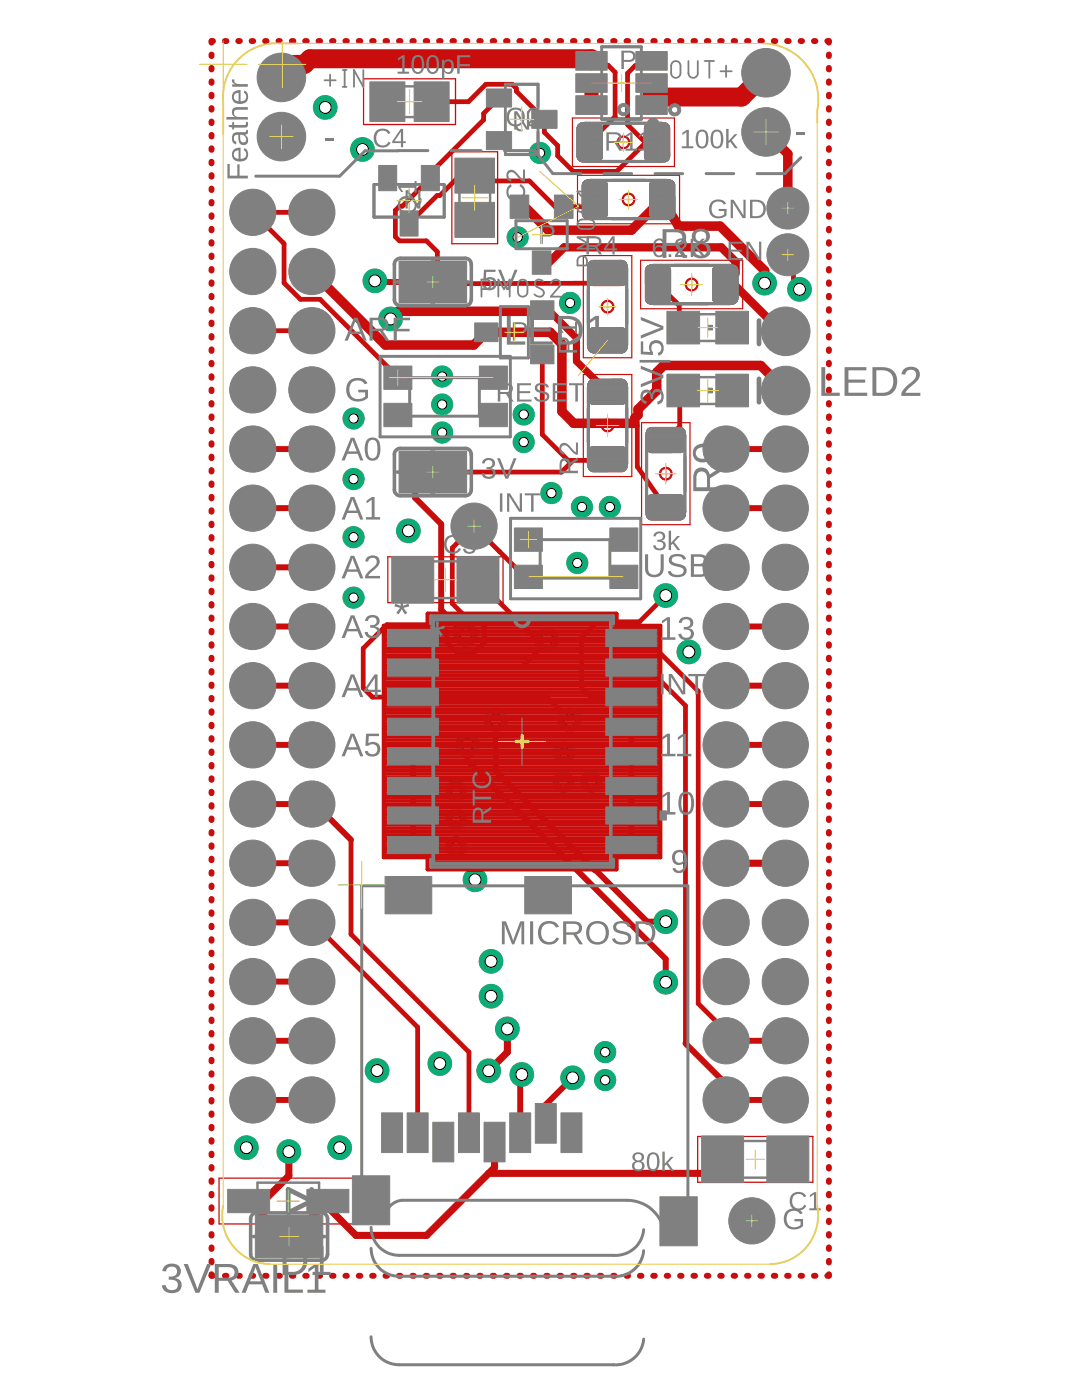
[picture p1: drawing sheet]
<svg xmlns="http://www.w3.org/2000/svg" width="216mm" height="279mm" viewBox="0 0 216 279" stroke-linecap="round" stroke-linejoin="round" font-family="sans-serif">
<g fill="#c90d0c" stroke="#c90d0c" stroke-width=".2">
<path d="M91.7 111.5h7.4v8.4h-7.4z"/>
<path d="M78.6 111.5h7.5v8.4h-7.5z"/>
<path d="M70.8 235.1h6.5v8.9h-6.5z"/>
<path d="M132.1 239.3h6.6v8.9h-6.6z"/>
<path d="M77.3 175.4h8.4v6.5h-8.4z"/>
<path d="M105.2 175.4h8.4v6.5h-8.4z"/>
<path d="M76.6 222.6h3.3v7h-3.3z"/>
<path d="M81.7 222.6h3.3v7h-3.3z"/>
<path d="M86.8 224.4h3.3v7h-3.3z"/>
<path d="M91.9 222.6h3.3v7h-3.3z"/>
<path d="M97 224.4h3.3v7h-3.3z"/>
<path d="M102.2 222.6h3.2v7h-3.2z"/>
<path d="M107.3 220.7h3.2v7h-3.2z"/>
<path d="M112.4 222.6h3.3v7h-3.3z"/>
<path d="M77.8 126.1h9.2v2.5h-9.2z"/>
<path d="M77.8 132h9.2v2.5h-9.2z"/>
<path d="M77.8 137.9h9.2v2.5h-9.2z"/>
<path d="M77.8 143.8h9.2v2.5h-9.2z"/>
<path d="M77.8 149.7h9.2v2.5h-9.2z"/>
<path d="M77.8 155.6h9.2v2.5h-9.2z"/>
<path d="M77.8 161.5h9.2v2.5h-9.2z"/>
<path d="M77.8 167.4h9.2v2.5h-9.2z"/>
<path d="M121.3 167.4h9.3v2.5h-9.3z"/>
<path d="M121.3 161.5h9.3v2.5h-9.3z"/>
<path d="M121.3 155.6h9.3v2.5h-9.3z"/>
<path d="M121.3 149.7h9.3v2.5h-9.3z"/>
<path d="M121.3 143.8h9.3v2.5h-9.3z"/>
<path d="M121.3 137.9h9.3v2.5h-9.3z"/>
<path d="M121.3 132h9.3v2.5h-9.3z"/>
<path d="M121.3 126.1h9.3v2.5h-9.3z"/>
<path d="M80.1 52.6h5.4v7.4h-5.4z"/>
<path d="M87.2 52.6h5.4v7.4h-5.4z"/>
<path d="M80.1 90.5h5.4v7.4h-5.4z"/>
<path d="M87.2 90.5h5.4v7.4h-5.4z"/>
<path d="M102.3 39.4h2.8v3.7h-2.8z"/>
<path d="M111.1 39.4h2.8v3.7h-2.8z"/>
<path d="M106.7 50.5h2.8v3.8h-2.8z"/>
<path d="M106.3 60.5h3.8v2.8h-3.8z"/>
<path d="M106.3 69.3h3.8v2.8h-3.8z"/>
<path d="M95.2 64.9h3.7v2.8h-3.7z"/>
<path d="M140.5 227.2h7.4v8.4h-7.4z"/>
<path d="M153.5 227.2h7.4v8.4h-7.4z"/>
<path d="M77.1 73.5h4.6v3.7h-4.6z"/>
<path d="M77.1 81h4.6v3.7h-4.6z"/>
<path d="M96.1 73.5h4.7v3.7h-4.7z"/>
<path d="M96.1 81h4.7v3.7h-4.7z"/>
<path d="M103.1 105.8h4.7v3.8h-4.7z"/>
<path d="M103.1 113.3h4.7v3.7h-4.7z"/>
<path d="M122.2 105.8h4.6v3.8h-4.6z"/>
<path d="M122.2 113.3h4.6v3.7h-4.6z"/>
<path d="M143.3 62.6h5.6v5.6h-5.6z"/>
<path d="M133.5 62.6h5.6v5.6h-5.6z"/>
<path d="M143.3 75.1h5.6v5.6h-5.6z"/>
<path d="M133.5 75.1h5.6v5.6h-5.6z"/>
<path d="M127.3 19.6h5.4v2.8h-5.4z"/>
<path d="M127.3 15.2h5.4v2.8h-5.4z"/>
<path d="M127.3 10.8h5.4v2.7h-5.4z"/>
<path d="M115.4 10.8h5.3v2.7h-5.3z"/>
<path d="M115.4 15.2h5.3v2.8h-5.3z"/>
<path d="M115.4 19.6h5.3v2.8h-5.3z"/>
<path d="M84.5 33.5h2.7v4.1h-2.7z"/>
<path d="M76 33.5h2.7v4.1h-2.7z"/>
<path d="M80.3 42.5h2.7v4.2h-2.7z"/>
<path d="M97.5 18.2h4.1v2.7h-4.1z"/>
<path d="M97.5 26.7h4.1v2.7h-4.1z"/>
<path d="M106.6 22.5h4.1v2.6h-4.1z"/>
<path d="M91.2 32h7v6.1h-7z"/>
<path d="M91.2 40.9h7v6h-7z"/>
<path d="M83.1 16.8h6.1v7h-6.1z"/>
<path d="M74.3 16.8h6v7h-6z"/>
<path d="M61.7 237.8h7.5v3.8h-7.5z"/>
<path d="M45.9 237.8h7.4v3.8h-7.4z"/>
<path d="M58.5 243.1h5.4v7.4h-5.4z"/>
<path d="M51.4 243.1h5.5v7.4h-5.5z"/>
</g>
<g fill="#c90d0c" stroke="#c90d0c" stroke-width=".2">
<path d="M117.8 89.3l.7-.2h5.5a1.14 1.14 0 0 1 1.1 1.2v2.7a1.15 1.15 0 0 1-1.1 1.1h-5.5a1.14 1.14 0 0 1-1.2-1.1v-2.7l.1-.4z" fill-rule="evenodd"/>
<path d="M117.8 75.9l.7-.2h5.5a1.14 1.14 0 0 1 1.1 1.1v2.7a1.15 1.15 0 0 1-1.1 1.2h-5.5a1.14 1.14 0 0 1-1.2-1.2v-2.7l.1-.3z" fill-rule="evenodd"/>
<path d="M117.8 52.2l.7-.2h5.5a1.14 1.14 0 0 1 1.1 1.1v2.7a1.15 1.15 0 0 1-1.1 1.2h-5.5a1.14 1.14 0 0 1-1.2-1.2v-2.7l.1-.3z" fill-rule="evenodd"/>
<path d="M117.8 65.6l.7-.2h5.5a1.14 1.14 0 0 1 1.1 1.2v2.7a1.15 1.15 0 0 1-1.1 1.1h-5.5a1.14 1.14 0 0 1-1.2-1.1v-2.7l.1-.4z" fill-rule="evenodd"/>
<path d="M129 53.3l.6-.4h.3h2.8a1.15 1.15 0 0 1 1.1 1.1v5.6a1.14 1.14 0 0 1-1.1 1.1h-2.8a1.15 1.15 0 0 1-1.1-1.1v-5.6z" fill-rule="evenodd"/>
<path d="M142.4 53.3l.6-.4h.4h2.7a1.15 1.15 0 0 1 1.1 1.1v5.6a1.14 1.14 0 0 1-1.1 1.1h-2.7a1.15 1.15 0 0 1-1.2-1.1v-5.6z" fill-rule="evenodd"/>
<path d="M129.4 85.5l.7-.2h5.5a1.14 1.14 0 0 1 1.1 1.2v2.7a1.15 1.15 0 0 1-1.1 1.1h-5.5a1.14 1.14 0 0 1-1.2-1.1v-2.7l.1-.4z" fill-rule="evenodd"/>
<path d="M129.4 99l.7-.3h5.5a1.14 1.14 0 0 1 1.1 1.2v2.7a1.15 1.15 0 0 1-1.1 1.2h-5.5a1.14 1.14 0 0 1-1.2-1.2v-2.7l.1-.4z" fill-rule="evenodd"/>
<path d="M116.4 36.4l.6-.4 .3-.1h2.8a1.15 1.15 0 0 1 1.1 1.1v5.6a1.14 1.14 0 0 1-1.1 1.1h-2.8a1.15 1.15 0 0 1-1.1-1.1v-5.6z" fill-rule="evenodd"/>
<path d="M129.8 36.4l.6-.4 .4-.1h2.7a1.15 1.15 0 0 1 1.1 1.1v5.6a1.14 1.14 0 0 1-1.1 1.1h-2.7a1.15 1.15 0 0 1-1.2-1.1v-5.6z" fill-rule="evenodd"/>
<path d="M128.8 25l.6-.5h.3h2.8a1.15 1.15 0 0 1 1.1 1.1v5.6a1.14 1.14 0 0 1-1.1 1.1h-2.8a1.15 1.15 0 0 1-1.1-1.1v-5.6z" fill-rule="evenodd"/>
<path d="M115.4 25l.5-.5h.4h2.7a1.15 1.15 0 0 1 1.2 1.1v5.6a1.14 1.14 0 0 1-1.2 1.1h-2.7a1.15 1.15 0 0 1-1.2-1.1v-5.6z" fill-rule="evenodd"/>
<circle cx="157.2" cy="50.8" r="3.7"/>
<circle cx="157.2" cy="41.5" r="3.7"/>
</g>
<g fill="none" stroke="#c90d0c" stroke-width="1.2">
<path d="M42.2 10.9v.3M42.2 13.5v.4M42.2 16.2v.3M42.2 18.9v.3M42.5 8.2h-.3v.3M44.9 8.2h.3M47.5 8.2h.4M50.2 8.2h.3M52.9 8.2h.3M55.6 8.2h.3M58.2 8.2h.3M60.9 8.2h.3"/>
<path d="M63.6 8.2h.3M66.3 8.2h.2M68.9 8.2h.3M71.6 8.2h.3M74.3 8.2h.3M76.9 8.2h.3M79.6 8.2h.3M82.3 8.2h.3M84.9 8.2h.4M87.6 8.2h.3M90.3 8.2h.3M93 8.2h.3"/>
<path d="M95.6 8.2h.3M98.3 8.2h.3M101 8.2h.3M103.6 8.2h.3M106.3 8.2h.3M109 8.2h.3M111.7 8.2h.3M114.3 8.2h.3M117 8.2h.3M119.7 8.2h.3M122.3 8.2h.3M125 8.2h.3"/>
<path d="M127.7 8.2h.3M130.3 8.2h.4M133 8.2h.3M135.7 8.2h.3M138.4 8.2h.3M141 8.2h.4M143.7 8.2h.3M146.4 8.2h.3M149.1 8.2h.3M151.7 8.2h.3M154.4 8.2h.3M157.1 8.2h.3"/>
<path d="M159.7 8.2h.3M162.4 8.2h.3M165.1 8.2h.3v.3M165.4 10.9v.3M165.4 13.5v.4M165.4 16.2v.3M165.4 18.9v.3M42.2 21.6v.3M42.2 24.3v.3M42.2 26.9v.3M42.2 29.6v.3M42.2 32.3v.3"/>
<path d="M42.2 34.9v.4M42.2 37.6v.3M165.4 21.6v.3M165.4 24.3v.3M165.4 26.9v.3M165.4 29.6v.3M165.4 32.3v.3M165.4 34.9v.4M165.4 37.6v.3M42.2 40.3v.3M42.2 43v.3M42.2 45.7v.3"/>
<path d="M42.2 48.3v.3M42.2 51v.3M42.2 53.7v.3M42.2 56.3v.4M42.2 59v.3M74.8 56l.2 .3h7.8M165.4 40.3v.3M165.4 43v.3M165.4 45.7v.3M165.4 48.3v.3M165.4 51v.3M165.4 53.7v.3"/>
<path d="M165.4 56.3v.4M165.4 59v.3M42.2 61.7v.3M42.2 64.4v.3M42.2 67.1v.3M42.2 69.7v.3M42.2 72.4v.3M42.2 75.1v.3M42.2 77.7v.4M165.4 61.7v.3M165.4 64.4v.3M165.4 67.1v.3"/>
<path d="M165.4 69.7v.3M165.4 72.4v.3M165.4 75.1v.3M165.4 77.7v.4M42.2 80.4v.3M42.2 83.1v.3M42.2 85.8v.3M42.2 88.5v.3M42.2 91.1v.3M42.2 93.8v.3M42.2 96.5v.3M42.2 99.1v.4"/>
<path d="M50.4 89.6h11.8M82.8 94.2v5.2l5.2 5.2v17.1l4.9 4.9M144.9 89.6h11.8M165.4 80.4v.3M165.4 83.1v.3M165.4 85.8v.3M165.4 88.5v.3M165.4 91.1v.3M165.4 93.8v.3M165.4 96.5v.3M165.4 99.1v.4M42.2 101.8v.3"/>
<path d="M42.2 104.5v.3M42.2 107.2v.3M42.2 109.9v.3M42.2 112.5v.3M42.2 115.2v.3M42.2 117.9v.3M50.4 101.4h11.8M50.4 113.2h11.8M144.9 101.4h11.8M165.4 101.8v.3M165.4 104.5v.3M165.4 107.2v.3"/>
<path d="M165.4 109.9v.3M165.4 112.5v.3M165.4 115.2v.3M165.4 117.9v.3M42.2 120.5v.4M42.2 123.2v.3M42.2 125.9v.3M42.2 128.6v.3M42.2 131.3v.3M42.2 133.9v.3M42.2 136.6v.3M42.2 139.3v.3"/>
<path d="M50.4 125h11.8M50.4 136.8h11.8M144.9 125h11.8M144.9 136.8h11.8M165.4 120.5v.4M165.4 123.2v.3M165.4 125.9v.3M165.4 128.6v.3M165.4 131.3v.3M165.4 133.9v.3M165.4 136.6v.3M165.4 139.3v.3"/>
<path d="M42.2 141.9v.4M42.2 144.6v.3M42.2 147.3v.3M42.2 150v.3M42.2 152.7v.3M42.2 155.3v.3M42.2 158v.3M50.4 148.7h11.8M82.4 150.9v17.8M93.3 148.6v3.2l39.5 39.6v4.6M99 143.7v10.2l30.1 30h3.7M126 145v23.7"/>
<path d="M144.9 148.7h11.8M165.4 141.9v.4M165.4 144.6v.3M165.4 147.3v.3M165.4 150v.3M165.4 152.7v.3M165.4 155.3v.3M165.4 158v.3M42.2 160.7v.3M42.2 163.3v.4M42.2 166v.3M42.2 168.7v.3"/>
<path d="M42.2 171.4v.3M42.2 174.1v.3M42.2 176.7v.3M42.2 179.4v.3M50.4 172.3h11.8M50.4 160.5h12.5l7.1 7.1M144.9 160.5h11.8M165.4 160.7v.3M165.4 163.3v.4M165.4 166v.3M165.4 168.7v.3M165.4 171.4v.3"/>
<path d="M165.4 174.1v.3M165.4 176.7v.3M165.4 179.4v.3M42.2 182.1v.3M42.2 184.7v.4M42.2 187.4v.3M42.2 190.1v.3M42.2 192.8v.3M42.2 195.5v.3M42.2 198.1v.3M50.4 184.1h12l.8 .7M50.4 195.9h11.8"/>
<path d="M165.4 182.1v.3M165.4 184.7v.4M165.4 187.4v.3M165.4 190.1v.3M165.4 192.8v.3M165.4 195.5v.3M165.4 198.1v.3M42.2 200.8v.3M42.2 203.5v.3M42.2 206.1v.4M42.2 208.8v.3M42.2 211.5v.3"/>
<path d="M42.2 214.2v.3M42.2 216.9v.3M42.2 219.5v.3M50.4 207.7h11.8M50.4 219.5h11.8M104.1 214.4l-.3 .4v11.3M114.3 215.1l-5.4 5.4v3.7M136.8 208.2l8.1 8.1v3.2h11.8M143.9 204.9l1 .9v1.9h11.8M165.4 200.8v.3M165.4 203.5v.3M165.4 206.1v.4"/>
<path d="M165.4 208.8v.3M165.4 211.5v.3M165.4 214.2v.3M165.4 216.9v.3M165.4 219.5v.3M42.2 222.2v.3M42.2 224.9v.3M42.2 227.5v.4M42.2 230.2v.3M42.2 232.9v.3M42.2 235.6v.3M42.2 238.3v.3"/>
<path d="M165.4 222.2v.3M165.4 224.9v.3M165.4 227.5v.4M165.4 230.2v.3M165.4 232.9v.3M165.4 235.6v.3M165.4 238.3v.3M42.2 254.3v.3h.3M42.2 240.9v.3M42.2 243.6v.3M42.2 246.3v.3M42.2 248.9v.4"/>
<path d="M42.2 251.6v.3M44.9 254.6h.3M47.5 254.6h.4M50.2 254.6h.3M52.9 254.6h.3M55.6 254.6h.3M58.2 254.6h.3M60.9 254.6h.3M63.6 254.6h.3M66.3 254.6h.2M68.9 254.6h.3M71.6 254.6h.3"/>
<path d="M74.3 254.6h.3M76.9 254.6h.3M79.6 254.6h.3M82.3 254.6h.3M84.9 254.6h.4M87.6 254.6h.3M90.3 254.6h.3M93 254.6h.3M95.6 254.6h.3M98.3 254.6h.3M101 254.6h.3M103.6 254.6h.3"/>
<path d="M106.3 254.6h.3M109 254.6h.3M111.7 254.6h.3M114.3 254.6h.3M117 254.6h.3M119.7 254.6h.3M122.3 254.6h.3M125 254.6h.3M127.7 254.6h.3M130.3 254.6h.4M133 254.6h.3M135.7 254.6h.3"/>
<path d="M138.4 254.6h.3M141 254.6h.4M143.7 254.6h.3M146.4 254.6h.3M149.1 254.6h.3M151.7 254.6h.3M154.4 254.6h.3M157.1 254.6h.3M159.7 254.6h.3M162.4 254.6h.3M165.4 240.9v.3M165.4 243.6v.3"/>
<path d="M165.4 246.3v.3M165.4 248.9v.4M165.4 251.6v.3M165.4 254.3v.3h-.3"/>
</g>
<g fill="none" stroke="#c90d0c" stroke-width=".95">
<path d="M99.6 19.6l-3.1 3v1.3l-10.6 10.6v1l-5.6 5.6h-.6l-.8 .9v5.2l.8 .9h5.4l2.2 2.1v2l2.4 2.4v1.4l.6 .6 29.1-.1 1.8-1.8v-.2M118 12.1l.9 .9h2.4l1.4 1.4v8.9l-5 5.1M130 12.1l-.9 1h-2.4l-1.5 1.5v10.3l3.5 3.5h2.4M86.1 20.3h7.4l3.4-3.5h5.3l.8 .9v.5l5.6 5.6v2.6l2.7 2.7v2l3.1 3.1h8.7l5.8-5.8M94.7 35.1h.1M94.8 35.1l1 1h9.8l5.2 5.2h8.5l-.6-1.5M94.8 35.1h-3.1l-3.9 3.9h-.6l-5.6 5.6M62.2 42.4h-11.8l6.3 6.2v7.9l3.2 3.2h4l15.5 15.7M131.3 56.8l4.2 4.1v3.7l.8 .8M157.2 50.8h-.2v1l1.3 1.3v3.5l1.2 1.1M50.4 66h11.8M108.2 70.7v16l5.2 5.2h7.5l.3-.3"/>
<path d="M136.3 77.9l-.7 .7v6.5l-2.8 2.7M114.4 91.9l-2.4 2.3h-22.1M126.7 84.5l.5 .5v8.2l5.6 8.1M95.4 115.7v.2l11.7 11.7h2v.5l-5.1 5.1h-21.6M99.7 110.1h.1M105.4 115.1h-.7l-10.1-10.1-4.3 4.3v11.2l2.3 2.3h1.9l2.2 2.3v3.1l-2.2 2.2h-3.1l-2.3-2.2v-2l-1.5-1.5h-10.4l-4.7 4.7v7.9l1.8 1.8h34.9l4.5 4.6M124.5 115.1l.1 .2M132.8 118.9l-5.2 5.2h-8.4l-3.2 3.2v10l1.9 1.8h8.1M126 127.3l.2 .3h2.8l10.3 10.3v62.4l4.6 4.6M126 133.2h3.2l7.6 7.6v67.4M70 167.6v18.9l23.6 23.5v16.1M62.2 184.1h.2"/>
<path d="M63.2 184.8l20.1 20.2v21.1"/>
</g>
<path d="M152.8 26.3l4.4 4.4v10.8M62.2 54.2l14.7 14.7h17.6l2.5-2.6h12.8l2.3 2.4v13.4l2.4 2.4h12.2v-1.1l.6-.6v-1.1l3.7-3.8v-3.6l1.4-1.4h19.4l5 5M103.7 41.3h1l4.7 4.6h16.6l6.1-6.1 3.3 5.3h8.3l8.9 8.9v2.5M108 62.1h-28.6l-1.5 1.5" fill="none" stroke="#c90d0c" stroke-width="1.9"/>
<path d="M108.1 52.4h1.4M146.8 54.6l-2.1 2.2M108 62.1l.2-.2h1.3l5.5 5.5v4.7l6.2 6.1M95.4 115.7l.5 .4M144.9 172.3h11.8M101.2 205.3v4.7l-3.7 3.7M57.6 229.8v4.9l-5 5h-3l4.5 4.5v2.6M98.7 227.9v5.1l-13.6 13.5h-14.1l-5.6-5.6v-1.2l-4.2 4.2v2.9M144.2 231.4l-2.8 2.8h-43.9" fill="none" stroke="#c90d0c" stroke-width="1.4"/>
<path d="M109.5 52.4l3.1-3h31.3l2.9 2.8v2.4M144.7 56.8h1.8l9.3 9.3h1" fill="none" stroke="#c90d0c" stroke-width="1.7"/>
<path d="M118 12.1v-.4h-56.2l-1.1 1.1h-1.9l-2.6 2.7M152.8 14.5l-4.8 4.9h-18" fill="none" stroke="#c90d0c" stroke-width="3.8"/>
<path d="M118 16.6v4.4M130.2 16.8l-.2-.2v4.4" fill="none" stroke="#c90d0c" stroke-width="2.8"/>
<circle cx="156.8" cy="77.9" r="4.4" fill="#0dab76" stroke="#0dab76" stroke-width=".2"/>
<circle cx="156.8" cy="77.9" r="2.37" fill="#fff" stroke="#000" stroke-width=".2"/>
<circle cx="156.8" cy="66.1" r="4.4" fill="#0dab76" stroke="#0dab76" stroke-width=".2"/>
<circle cx="156.8" cy="66.1" r="2.37" fill="#fff" stroke="#000" stroke-width=".2"/>
<circle cx="156.7" cy="89.6" r="4.1" fill="#0dab76" stroke="#0dab76" stroke-width=".2"/>
<circle cx="156.7" cy="89.6" r="2.33" fill="#fff" stroke="#000" stroke-width=".2"/>
<circle cx="156.7" cy="101.4" r="4.1" fill="#0dab76" stroke="#0dab76" stroke-width=".2"/>
<circle cx="156.7" cy="101.4" r="2.33" fill="#fff" stroke="#000" stroke-width=".2"/>
<circle cx="156.7" cy="113.2" r="4.1" fill="#0dab76" stroke="#0dab76" stroke-width=".2"/>
<circle cx="156.7" cy="113.2" r="2.33" fill="#fff" stroke="#000" stroke-width=".2"/>
<circle cx="156.7" cy="125" r="4.1" fill="#0dab76" stroke="#0dab76" stroke-width=".2"/>
<circle cx="156.7" cy="125" r="2.33" fill="#fff" stroke="#000" stroke-width=".2"/>
<circle cx="156.7" cy="136.8" r="4.1" fill="#0dab76" stroke="#0dab76" stroke-width=".2"/>
<circle cx="156.7" cy="136.8" r="2.33" fill="#fff" stroke="#000" stroke-width=".2"/>
<circle cx="156.7" cy="148.7" r="4.1" fill="#0dab76" stroke="#0dab76" stroke-width=".2"/>
<circle cx="156.7" cy="148.7" r="2.33" fill="#fff" stroke="#000" stroke-width=".2"/>
<circle cx="156.7" cy="160.5" r="4.1" fill="#0dab76" stroke="#0dab76" stroke-width=".2"/>
<circle cx="156.7" cy="160.5" r="2.33" fill="#fff" stroke="#000" stroke-width=".2"/>
<circle cx="156.7" cy="172.3" r="4.1" fill="#0dab76" stroke="#0dab76" stroke-width=".2"/>
<circle cx="156.7" cy="172.3" r="2.33" fill="#fff" stroke="#000" stroke-width=".2"/>
<circle cx="156.7" cy="184.1" r="4.1" fill="#0dab76" stroke="#0dab76" stroke-width=".2"/>
<circle cx="156.7" cy="184.1" r="2.33" fill="#fff" stroke="#000" stroke-width=".2"/>
<circle cx="156.7" cy="195.9" r="4.1" fill="#0dab76" stroke="#0dab76" stroke-width=".2"/>
<circle cx="156.7" cy="195.9" r="2.33" fill="#fff" stroke="#000" stroke-width=".2"/>
<circle cx="156.7" cy="207.7" r="4.1" fill="#0dab76" stroke="#0dab76" stroke-width=".2"/>
<circle cx="156.7" cy="207.7" r="2.33" fill="#fff" stroke="#000" stroke-width=".2"/>
<circle cx="156.7" cy="219.5" r="4.1" fill="#0dab76" stroke="#0dab76" stroke-width=".2"/>
<circle cx="156.7" cy="219.5" r="2.33" fill="#fff" stroke="#000" stroke-width=".2"/>
<circle cx="62.2" cy="89.6" r="4.1" fill="#0dab76" stroke="#0dab76" stroke-width=".2"/>
<circle cx="62.2" cy="89.6" r="2.33" fill="#fff" stroke="#000" stroke-width=".2"/>
<circle cx="62.2" cy="101.4" r="4.1" fill="#0dab76" stroke="#0dab76" stroke-width=".2"/>
<circle cx="62.2" cy="101.4" r="2.33" fill="#fff" stroke="#000" stroke-width=".2"/>
<circle cx="62.2" cy="113.2" r="4.1" fill="#0dab76" stroke="#0dab76" stroke-width=".2"/>
<circle cx="62.2" cy="113.2" r="2.33" fill="#fff" stroke="#000" stroke-width=".2"/>
<circle cx="62.2" cy="125" r="4.1" fill="#0dab76" stroke="#0dab76" stroke-width=".2"/>
<circle cx="62.2" cy="125" r="2.33" fill="#fff" stroke="#000" stroke-width=".2"/>
<circle cx="62.2" cy="136.8" r="4.1" fill="#0dab76" stroke="#0dab76" stroke-width=".2"/>
<circle cx="62.2" cy="136.8" r="2.33" fill="#fff" stroke="#000" stroke-width=".2"/>
<circle cx="62.2" cy="148.7" r="4.1" fill="#0dab76" stroke="#0dab76" stroke-width=".2"/>
<circle cx="62.2" cy="148.7" r="2.33" fill="#fff" stroke="#000" stroke-width=".2"/>
<circle cx="62.2" cy="160.5" r="4.1" fill="#0dab76" stroke="#0dab76" stroke-width=".2"/>
<circle cx="62.2" cy="160.5" r="2.33" fill="#fff" stroke="#000" stroke-width=".2"/>
<circle cx="62.2" cy="172.3" r="4.1" fill="#0dab76" stroke="#0dab76" stroke-width=".2"/>
<circle cx="62.2" cy="172.3" r="2.33" fill="#fff" stroke="#000" stroke-width=".2"/>
<circle cx="62.2" cy="184.1" r="4.1" fill="#0dab76" stroke="#0dab76" stroke-width=".2"/>
<circle cx="62.2" cy="184.1" r="2.33" fill="#fff" stroke="#000" stroke-width=".2"/>
<circle cx="62.2" cy="195.9" r="4.1" fill="#0dab76" stroke="#0dab76" stroke-width=".2"/>
<circle cx="62.2" cy="195.9" r="2.33" fill="#fff" stroke="#000" stroke-width=".2"/>
<circle cx="62.2" cy="207.7" r="4.1" fill="#0dab76" stroke="#0dab76" stroke-width=".2"/>
<circle cx="62.2" cy="207.7" r="2.33" fill="#fff" stroke="#000" stroke-width=".2"/>
<circle cx="62.2" cy="219.5" r="4.1" fill="#0dab76" stroke="#0dab76" stroke-width=".2"/>
<circle cx="62.2" cy="219.5" r="2.33" fill="#fff" stroke="#000" stroke-width=".2"/>
<circle cx="62.2" cy="77.8" r="4.1" fill="#0dab76" stroke="#0dab76" stroke-width=".2"/>
<circle cx="62.2" cy="77.8" r="2.33" fill="#fff" stroke="#000" stroke-width=".2"/>
<circle cx="62.2" cy="66" r="4.1" fill="#0dab76" stroke="#0dab76" stroke-width=".2"/>
<circle cx="62.2" cy="66" r="2.33" fill="#fff" stroke="#000" stroke-width=".2"/>
<circle cx="62.2" cy="54.2" r="4.1" fill="#0dab76" stroke="#0dab76" stroke-width=".2"/>
<circle cx="62.2" cy="54.2" r="2.33" fill="#fff" stroke="#000" stroke-width=".2"/>
<circle cx="62.2" cy="42.4" r="4.1" fill="#0dab76" stroke="#0dab76" stroke-width=".2"/>
<circle cx="62.2" cy="42.4" r="2.33" fill="#fff" stroke="#000" stroke-width=".2"/>
<circle cx="94.6" cy="105" r="4.1" fill="#0dab76" stroke="#0dab76" stroke-width=".2"/>
<circle cx="94.6" cy="105" r="2.37" fill="#fff" stroke="#000" stroke-width=".2"/>
<circle cx="150" cy="243.6" r="4.1" fill="#0dab76" stroke="#0dab76" stroke-width=".2"/>
<circle cx="150" cy="243.6" r="2.37" fill="#fff" stroke="#000" stroke-width=".2"/>
<circle cx="144.9" cy="89.6" r="4.1" fill="#0dab76" stroke="#0dab76" stroke-width=".2"/>
<circle cx="144.9" cy="89.6" r="2.33" fill="#fff" stroke="#000" stroke-width=".2"/>
<circle cx="144.9" cy="101.4" r="4.1" fill="#0dab76" stroke="#0dab76" stroke-width=".2"/>
<circle cx="144.9" cy="101.4" r="2.33" fill="#fff" stroke="#000" stroke-width=".2"/>
<circle cx="144.9" cy="113.2" r="4.1" fill="#0dab76" stroke="#0dab76" stroke-width=".2"/>
<circle cx="144.9" cy="113.2" r="2.33" fill="#fff" stroke="#000" stroke-width=".2"/>
<circle cx="144.9" cy="125" r="4.1" fill="#0dab76" stroke="#0dab76" stroke-width=".2"/>
<circle cx="144.9" cy="125" r="2.33" fill="#fff" stroke="#000" stroke-width=".2"/>
<circle cx="144.9" cy="136.8" r="4.1" fill="#0dab76" stroke="#0dab76" stroke-width=".2"/>
<circle cx="144.9" cy="136.8" r="2.33" fill="#fff" stroke="#000" stroke-width=".2"/>
<circle cx="144.9" cy="148.7" r="4.1" fill="#0dab76" stroke="#0dab76" stroke-width=".2"/>
<circle cx="144.9" cy="148.7" r="2.33" fill="#fff" stroke="#000" stroke-width=".2"/>
<circle cx="144.9" cy="160.5" r="4.1" fill="#0dab76" stroke="#0dab76" stroke-width=".2"/>
<circle cx="144.9" cy="160.5" r="2.33" fill="#fff" stroke="#000" stroke-width=".2"/>
<circle cx="144.9" cy="172.3" r="4.1" fill="#0dab76" stroke="#0dab76" stroke-width=".2"/>
<circle cx="144.9" cy="172.3" r="2.33" fill="#fff" stroke="#000" stroke-width=".2"/>
<circle cx="144.9" cy="184.1" r="4.1" fill="#0dab76" stroke="#0dab76" stroke-width=".2"/>
<circle cx="144.9" cy="184.1" r="2.33" fill="#fff" stroke="#000" stroke-width=".2"/>
<circle cx="144.9" cy="195.9" r="4.1" fill="#0dab76" stroke="#0dab76" stroke-width=".2"/>
<circle cx="144.9" cy="195.9" r="2.33" fill="#fff" stroke="#000" stroke-width=".2"/>
<circle cx="144.9" cy="207.7" r="4.1" fill="#0dab76" stroke="#0dab76" stroke-width=".2"/>
<circle cx="144.9" cy="207.7" r="2.33" fill="#fff" stroke="#000" stroke-width=".2"/>
<circle cx="144.9" cy="219.5" r="4.1" fill="#0dab76" stroke="#0dab76" stroke-width=".2"/>
<circle cx="144.9" cy="219.5" r="2.33" fill="#fff" stroke="#000" stroke-width=".2"/>
<circle cx="50.4" cy="89.6" r="4.1" fill="#0dab76" stroke="#0dab76" stroke-width=".2"/>
<circle cx="50.4" cy="89.6" r="2.33" fill="#fff" stroke="#000" stroke-width=".2"/>
<circle cx="50.4" cy="101.4" r="4.1" fill="#0dab76" stroke="#0dab76" stroke-width=".2"/>
<circle cx="50.4" cy="101.4" r="2.33" fill="#fff" stroke="#000" stroke-width=".2"/>
<circle cx="50.4" cy="113.2" r="4.1" fill="#0dab76" stroke="#0dab76" stroke-width=".2"/>
<circle cx="50.4" cy="113.2" r="2.33" fill="#fff" stroke="#000" stroke-width=".2"/>
<circle cx="50.4" cy="125" r="4.1" fill="#0dab76" stroke="#0dab76" stroke-width=".2"/>
<circle cx="50.4" cy="125" r="2.33" fill="#fff" stroke="#000" stroke-width=".2"/>
<circle cx="50.4" cy="136.8" r="4.1" fill="#0dab76" stroke="#0dab76" stroke-width=".2"/>
<circle cx="50.4" cy="136.8" r="2.33" fill="#fff" stroke="#000" stroke-width=".2"/>
<circle cx="50.4" cy="148.7" r="4.1" fill="#0dab76" stroke="#0dab76" stroke-width=".2"/>
<circle cx="50.4" cy="148.7" r="2.33" fill="#fff" stroke="#000" stroke-width=".2"/>
<circle cx="50.4" cy="160.5" r="4.1" fill="#0dab76" stroke="#0dab76" stroke-width=".2"/>
<circle cx="50.4" cy="160.5" r="2.33" fill="#fff" stroke="#000" stroke-width=".2"/>
<circle cx="50.4" cy="172.3" r="4.1" fill="#0dab76" stroke="#0dab76" stroke-width=".2"/>
<circle cx="50.4" cy="172.3" r="2.33" fill="#fff" stroke="#000" stroke-width=".2"/>
<circle cx="50.4" cy="184.1" r="4.1" fill="#0dab76" stroke="#0dab76" stroke-width=".2"/>
<circle cx="50.4" cy="184.1" r="2.33" fill="#fff" stroke="#000" stroke-width=".2"/>
<circle cx="50.4" cy="195.9" r="4.1" fill="#0dab76" stroke="#0dab76" stroke-width=".2"/>
<circle cx="50.4" cy="195.9" r="2.33" fill="#fff" stroke="#000" stroke-width=".2"/>
<circle cx="50.4" cy="207.7" r="4.1" fill="#0dab76" stroke="#0dab76" stroke-width=".2"/>
<circle cx="50.4" cy="207.7" r="2.33" fill="#fff" stroke="#000" stroke-width=".2"/>
<circle cx="50.4" cy="219.5" r="4.1" fill="#0dab76" stroke="#0dab76" stroke-width=".2"/>
<circle cx="50.4" cy="219.5" r="2.33" fill="#fff" stroke="#000" stroke-width=".2"/>
<circle cx="50.4" cy="77.8" r="4.1" fill="#0dab76" stroke="#0dab76" stroke-width=".2"/>
<circle cx="50.4" cy="77.8" r="2.33" fill="#fff" stroke="#000" stroke-width=".2"/>
<circle cx="50.4" cy="66" r="4.1" fill="#0dab76" stroke="#0dab76" stroke-width=".2"/>
<circle cx="50.4" cy="66" r="2.33" fill="#fff" stroke="#000" stroke-width=".2"/>
<circle cx="50.4" cy="54.2" r="4.1" fill="#0dab76" stroke="#0dab76" stroke-width=".2"/>
<circle cx="50.4" cy="54.2" r="2.33" fill="#fff" stroke="#000" stroke-width=".2"/>
<circle cx="50.4" cy="42.4" r="4.1" fill="#0dab76" stroke="#0dab76" stroke-width=".2"/>
<circle cx="50.4" cy="42.4" r="2.33" fill="#fff" stroke="#000" stroke-width=".2"/>
<circle cx="152.8" cy="26.3" r="4.4" fill="#0dab76" stroke="#0dab76" stroke-width=".2"/>
<circle cx="152.8" cy="26.3" r="2.37" fill="#fff" stroke="#000" stroke-width=".2"/>
<circle cx="152.8" cy="14.5" r="4.4" fill="#0dab76" stroke="#0dab76" stroke-width=".2"/>
<circle cx="152.8" cy="14.5" r="2.37" fill="#fff" stroke="#000" stroke-width=".2"/>
<circle cx="56.2" cy="27.3" r="4.4" fill="#0dab76" stroke="#0dab76" stroke-width=".2"/>
<circle cx="56.2" cy="27.3" r="2.37" fill="#fff" stroke="#000" stroke-width=".2"/>
<circle cx="56.2" cy="15.5" r="4.4" fill="#0dab76" stroke="#0dab76" stroke-width=".2"/>
<circle cx="56.2" cy="15.5" r="2.37" fill="#fff" stroke="#000" stroke-width=".2"/>
<circle cx="113.7" cy="143.7" r="2.37" fill="#0dab76" stroke="#0dab76" stroke-width=".2"/>
<circle cx="113.7" cy="143.7" r="1.19" fill="#fff" stroke="#000" stroke-width=".2"/>
<circle cx="87.8" cy="212.3" r="2.37" fill="#0dab76" stroke="#0dab76" stroke-width=".2"/>
<circle cx="87.8" cy="212.3" r="1.19" fill="#fff" stroke="#000" stroke-width=".2"/>
<circle cx="112.6" cy="150.2" r="2.12" fill="#0dab76" stroke="#0dab76" stroke-width=".2"/>
<circle cx="112.6" cy="150.2" r=".93" fill="#fff" stroke="#000" stroke-width=".2"/>
<circle cx="110" cy="98.4" r="2.12" fill="#0dab76" stroke="#0dab76" stroke-width=".2"/>
<circle cx="110" cy="98.4" r=".93" fill="#fff" stroke="#000" stroke-width=".2"/>
<circle cx="94.8" cy="175.6" r="2.37" fill="#0dab76" stroke="#0dab76" stroke-width=".2"/>
<circle cx="94.8" cy="175.6" r="1.19" fill="#fff" stroke="#000" stroke-width=".2"/>
<circle cx="64.9" cy="21.4" r="2.37" fill="#0dab76" stroke="#0dab76" stroke-width=".2"/>
<circle cx="64.9" cy="21.4" r="1.19" fill="#fff" stroke="#000" stroke-width=".2"/>
<circle cx="137.5" cy="130.1" r="2.37" fill="#0dab76" stroke="#0dab76" stroke-width=".2"/>
<circle cx="137.5" cy="130.1" r="1.19" fill="#fff" stroke="#000" stroke-width=".2"/>
<circle cx="75.2" cy="213.7" r="2.37" fill="#0dab76" stroke="#0dab76" stroke-width=".2"/>
<circle cx="75.2" cy="213.7" r="1.19" fill="#fff" stroke="#000" stroke-width=".2"/>
<circle cx="98" cy="191.9" r="2.37" fill="#0dab76" stroke="#0dab76" stroke-width=".2"/>
<circle cx="98" cy="191.9" r="1.19" fill="#fff" stroke="#000" stroke-width=".2"/>
<circle cx="67.8" cy="229" r="2.37" fill="#0dab76" stroke="#0dab76" stroke-width=".2"/>
<circle cx="67.8" cy="229" r="1.19" fill="#fff" stroke="#000" stroke-width=".2"/>
<circle cx="49.2" cy="229" r="2.37" fill="#0dab76" stroke="#0dab76" stroke-width=".2"/>
<circle cx="49.2" cy="229" r="1.19" fill="#fff" stroke="#000" stroke-width=".2"/>
<circle cx="81.5" cy="105.9" r="2.37" fill="#0dab76" stroke="#0dab76" stroke-width=".2"/>
<circle cx="81.5" cy="105.9" r="1.19" fill="#fff" stroke="#000" stroke-width=".2"/>
<circle cx="98" cy="198.8" r="2.37" fill="#0dab76" stroke="#0dab76" stroke-width=".2"/>
<circle cx="98" cy="198.8" r="1.19" fill="#fff" stroke="#000" stroke-width=".2"/>
<circle cx="104.5" cy="82.7" r="2.12" fill="#0dab76" stroke="#0dab76" stroke-width=".2"/>
<circle cx="104.5" cy="82.7" r=".93" fill="#fff" stroke="#000" stroke-width=".2"/>
<circle cx="104.5" cy="88.2" r="2.12" fill="#0dab76" stroke="#0dab76" stroke-width=".2"/>
<circle cx="104.5" cy="88.2" r=".93" fill="#fff" stroke="#000" stroke-width=".2"/>
<circle cx="103.3" cy="47.4" r="2.12" fill="#0dab76" stroke="#0dab76" stroke-width=".2"/>
<circle cx="103.3" cy="47.4" r=".93" fill="#fff" stroke="#000" stroke-width=".2"/>
<circle cx="88.2" cy="75.1" r="2.12" fill="#0dab76" stroke="#0dab76" stroke-width=".2"/>
<circle cx="88.2" cy="75.1" r=".93" fill="#fff" stroke="#000" stroke-width=".2"/>
<circle cx="88.2" cy="80.7" r="2.12" fill="#0dab76" stroke="#0dab76" stroke-width=".2"/>
<circle cx="88.2" cy="80.7" r=".93" fill="#fff" stroke="#000" stroke-width=".2"/>
<circle cx="88.2" cy="86.3" r="2.12" fill="#0dab76" stroke="#0dab76" stroke-width=".2"/>
<circle cx="88.2" cy="86.3" r=".93" fill="#fff" stroke="#000" stroke-width=".2"/>
<circle cx="112.4" cy="156" r="2.12" fill="#0dab76" stroke="#0dab76" stroke-width=".2"/>
<circle cx="112.4" cy="156" r=".93" fill="#fff" stroke="#000" stroke-width=".2"/>
<circle cx="118" cy="156" r="2.12" fill="#0dab76" stroke="#0dab76" stroke-width=".2"/>
<circle cx="118" cy="156" r=".93" fill="#fff" stroke="#000" stroke-width=".2"/>
<circle cx="116.1" cy="101.2" r="2.12" fill="#0dab76" stroke="#0dab76" stroke-width=".2"/>
<circle cx="116.1" cy="101.2" r=".93" fill="#fff" stroke="#000" stroke-width=".2"/>
<circle cx="121.7" cy="101.2" r="2.12" fill="#0dab76" stroke="#0dab76" stroke-width=".2"/>
<circle cx="121.7" cy="101.2" r=".93" fill="#fff" stroke="#000" stroke-width=".2"/>
<circle cx="115.2" cy="112.4" r="2.12" fill="#0dab76" stroke="#0dab76" stroke-width=".2"/>
<circle cx="115.2" cy="112.4" r=".93" fill="#fff" stroke="#000" stroke-width=".2"/>
<circle cx="91" cy="157.9" r="2.12" fill="#0dab76" stroke="#0dab76" stroke-width=".2"/>
<circle cx="91" cy="157.9" r=".93" fill="#fff" stroke="#000" stroke-width=".2"/>
<circle cx="91" cy="163.5" r="2.12" fill="#0dab76" stroke="#0dab76" stroke-width=".2"/>
<circle cx="91" cy="163.5" r=".93" fill="#fff" stroke="#000" stroke-width=".2"/>
<circle cx="91" cy="169.1" r="2.12" fill="#0dab76" stroke="#0dab76" stroke-width=".2"/>
<circle cx="91" cy="169.1" r=".93" fill="#fff" stroke="#000" stroke-width=".2"/>
<circle cx="120.8" cy="210" r="2.12" fill="#0dab76" stroke="#0dab76" stroke-width=".2"/>
<circle cx="120.8" cy="210" r=".93" fill="#fff" stroke="#000" stroke-width=".2"/>
<circle cx="120.8" cy="215.6" r="2.12" fill="#0dab76" stroke="#0dab76" stroke-width=".2"/>
<circle cx="120.8" cy="215.6" r=".93" fill="#fff" stroke="#000" stroke-width=".2"/>
<circle cx="113.7" cy="60.5" r="2.12" fill="#0dab76" stroke="#0dab76" stroke-width=".2"/>
<circle cx="113.7" cy="60.5" r=".93" fill="#fff" stroke="#000" stroke-width=".2"/>
<circle cx="72.3" cy="29.8" r="2.37" fill="#0dab76" stroke="#0dab76" stroke-width=".2"/>
<circle cx="72.3" cy="29.8" r="1.19" fill="#fff" stroke="#000" stroke-width=".2"/>
<circle cx="107.7" cy="30.5" r="2.12" fill="#0dab76" stroke="#0dab76" stroke-width=".2"/>
<circle cx="107.7" cy="30.5" r=".93" fill="#fff" stroke="#000" stroke-width=".2"/>
<circle cx="70.5" cy="95.6" r="2.12" fill="#0dab76" stroke="#0dab76" stroke-width=".2"/>
<circle cx="70.5" cy="95.6" r=".93" fill="#fff" stroke="#000" stroke-width=".2"/>
<circle cx="70.5" cy="83.5" r="2.12" fill="#0dab76" stroke="#0dab76" stroke-width=".2"/>
<circle cx="70.5" cy="83.5" r=".93" fill="#fff" stroke="#000" stroke-width=".2"/>
<circle cx="70.5" cy="107.2" r="2.12" fill="#0dab76" stroke="#0dab76" stroke-width=".2"/>
<circle cx="70.5" cy="107.2" r=".93" fill="#fff" stroke="#000" stroke-width=".2"/>
<circle cx="70.5" cy="119.3" r="2.12" fill="#0dab76" stroke="#0dab76" stroke-width=".2"/>
<circle cx="70.5" cy="119.3" r=".93" fill="#fff" stroke="#000" stroke-width=".2"/>
<circle cx="104.1" cy="214.4" r="2.37" fill="#0dab76" stroke="#0dab76" stroke-width=".2"/>
<circle cx="104.1" cy="214.4" r="1.19" fill="#fff" stroke="#000" stroke-width=".2"/>
<circle cx="114.3" cy="215.1" r="2.37" fill="#0dab76" stroke="#0dab76" stroke-width=".2"/>
<circle cx="114.3" cy="215.1" r="1.19" fill="#fff" stroke="#000" stroke-width=".2"/>
<circle cx="77.9" cy="63.6" r="2.37" fill="#0dab76" stroke="#0dab76" stroke-width=".2"/>
<circle cx="77.9" cy="63.6" r="1.19" fill="#fff" stroke="#000" stroke-width=".2"/>
<circle cx="109.1" cy="127.6" r="2.37" fill="#0dab76" stroke="#0dab76" stroke-width=".2"/>
<circle cx="109.1" cy="127.6" r="1.19" fill="#fff" stroke="#000" stroke-width=".2"/>
<circle cx="95.9" cy="116.1" r="2.37" fill="#0dab76" stroke="#0dab76" stroke-width=".2"/>
<circle cx="95.9" cy="116.1" r="1.19" fill="#fff" stroke="#000" stroke-width=".2"/>
<circle cx="132.8" cy="118.9" r="2.37" fill="#0dab76" stroke="#0dab76" stroke-width=".2"/>
<circle cx="132.8" cy="118.9" r="1.19" fill="#fff" stroke="#000" stroke-width=".2"/>
<circle cx="74.8" cy="56" r="2.37" fill="#0dab76" stroke="#0dab76" stroke-width=".2"/>
<circle cx="74.8" cy="56" r="1.19" fill="#fff" stroke="#000" stroke-width=".2"/>
<circle cx="99" cy="143.7" r="2.37" fill="#0dab76" stroke="#0dab76" stroke-width=".2"/>
<circle cx="99" cy="143.7" r="1.19" fill="#fff" stroke="#000" stroke-width=".2"/>
<circle cx="132.8" cy="183.9" r="2.37" fill="#0dab76" stroke="#0dab76" stroke-width=".2"/>
<circle cx="132.8" cy="183.9" r="1.19" fill="#fff" stroke="#000" stroke-width=".2"/>
<circle cx="92.9" cy="126.6" r="2.37" fill="#0dab76" stroke="#0dab76" stroke-width=".2"/>
<circle cx="92.9" cy="126.6" r="1.19" fill="#fff" stroke="#000" stroke-width=".2"/>
<circle cx="93.3" cy="148.6" r="2.37" fill="#0dab76" stroke="#0dab76" stroke-width=".2"/>
<circle cx="93.3" cy="148.6" r="1.19" fill="#fff" stroke="#000" stroke-width=".2"/>
<circle cx="132.8" cy="196" r="2.37" fill="#0dab76" stroke="#0dab76" stroke-width=".2"/>
<circle cx="132.8" cy="196" r="1.19" fill="#fff" stroke="#000" stroke-width=".2"/>
<circle cx="152.6" cy="56.5" r="2.37" fill="#0dab76" stroke="#0dab76" stroke-width=".2"/>
<circle cx="152.6" cy="56.5" r="1.19" fill="#fff" stroke="#000" stroke-width=".2"/>
<circle cx="57.6" cy="229.8" r="2.37" fill="#0dab76" stroke="#0dab76" stroke-width=".2"/>
<circle cx="57.6" cy="229.8" r="1.19" fill="#fff" stroke="#000" stroke-width=".2"/>
<circle cx="97.5" cy="213.7" r="2.37" fill="#0dab76" stroke="#0dab76" stroke-width=".2"/>
<circle cx="97.5" cy="213.7" r="1.19" fill="#fff" stroke="#000" stroke-width=".2"/>
<circle cx="101.2" cy="205.3" r="2.37" fill="#0dab76" stroke="#0dab76" stroke-width=".2"/>
<circle cx="101.2" cy="205.3" r="1.19" fill="#fff" stroke="#000" stroke-width=".2"/>
<circle cx="159.5" cy="57.7" r="2.37" fill="#0dab76" stroke="#0dab76" stroke-width=".2"/>
<circle cx="159.5" cy="57.7" r="1.19" fill="#fff" stroke="#000" stroke-width=".2"/>
<path d="M72.5 15.7h18.4v9.1h-18.4zM90.2 30.3h9.1v18.3h-9.1zM77.4 111.1h23v9.2h-23zM43.7 235.1h27.6v9.2h-27.6zM139.2 226.8h23v9.1h-23z" fill="none" stroke="#c90d0c" stroke-width=".25"/>
<g fill="none" stroke="#c90d0c" stroke-width=".72">
<path d="M76.5 124.8h8.8v-2.3h37.8v2.3h8.7v46.3h-8.7v2.4h-37.8v-2.4h-8.8zM76.6 124.9h8.7v-2.5h37.7v2.5h8.7v46.2h-8.7v2.4h-37.7v-2.4h-8.7zM76.6 139.6h55.1M76.6 138.9h55.1M76.6 138.2h55.1M76.6 137.5h55.1M76.6 136.8h55.1M76.6 136.2h55.1M76.6 135.5h55.1M76.6 134.8h55.1M76.6 134.1h55.1M76.6 133.5h55.1"/>
<path d="M76.6 132.8h55.1M76.6 132.1h55.1M76.6 131.4h55.1M76.6 130.8h55.1M76.6 130.1h55.1M76.6 129.4h55.1M76.6 128.7h55.1M76.6 128.1h55.1M76.6 127.4h55.1M76.6 126.7h55.1M76.6 126h55.1M76.6 125.3h55.1"/>
<path d="M85.3 124.7h37.7M85.3 124h37.7M85.3 123.3h37.7M85.3 122.6h37.7M76.6 159.9h55.1M76.6 159.2h55.1M76.6 158.5h55.1M76.6 157.8h55.1M76.6 157.2h55.1M76.6 156.5h55.1M76.6 155.8h55.1M76.6 155.1h55.1"/>
<path d="M76.6 154.5h55.1M76.6 153.8h55.1M76.6 153.1h55.1M76.6 152.4h55.1M76.6 151.7h55.1M76.6 151.1h55.1M76.6 150.4h55.1M76.6 149.7h55.1M76.6 149h55.1M76.6 148.4h55.1M76.6 147.7h55.1M76.6 147h55.1"/>
<path d="M76.6 146.3h55.1M76.6 145.6h55.1M76.6 145h55.1M76.6 144.3h55.1M76.6 143.6h55.1M76.6 142.9h55.1M76.6 142.3h55.1M76.6 141.6h55.1M76.6 140.9h55.1M76.6 140.2h55.1M76.6 170.7h55.1M76.6 170h55.1"/>
<path d="M76.6 169.3h55.1M76.6 168.7h55.1M76.6 168h55.1M76.6 167.3h55.1M76.6 166.6h55.1M76.6 165.9h55.1M76.6 165.3h55.1M76.6 164.6h55.1M76.6 163.9h55.1M76.6 163.2h55.1M76.6 162.6h55.1M76.6 161.9h55.1"/>
<path d="M76.6 161.2h55.1M76.6 160.5h55.1M85.3 173.4h37.7M85.3 172.7h37.7M85.3 172h37.7M85.3 171.4h37.7"/>
</g>
<g fill="none" stroke="#c90d0c" stroke-width=".23">
<path d="M114.2 23.6h20.4v9.6h-20.4zM115.2 35h20.4v9.7h-20.4zM122.8 28.4h3.2M123.8 39.8h3.2M124.4 26.8v3.2M125.4 38.2v3.2M116.4 51h9.7v20.4h-9.7zM121.2 59.6v3.2M127.8 51.9h20.4v9.7h-20.4zM136.4 56.8h3.2M138 55.2v3.2M116.4 74.7h9.7v20.4h-9.7z"/>
<path d="M119.6 61.2h3.3M119.6 84.9h3.3M121.2 83.3v3.3M128 84.3h9.7v20.4h-9.7zM131.2 94.5h3.3M132.8 92.9v3.3"/>
</g>
<g fill="#c90d0c" stroke="#c90d0c" stroke-width=".2">
<path d="M120.3 84a1.28 1.28 0 0 1 2 .3 1.28 1.28 0 0 1-.7 1.9 1.28 1.28 0 0 1-1.6-1.3h.2a1.04 1.04 0 0 1 1.4-1 1.04 1.04 0 0 1 .3 1.8 1.04 1.04 0 0 1-1.7-.5v-.3h-.2z" fill-rule="evenodd"/>
<path d="M120.3 60.3a1.28 1.28 0 0 1 2 .3 1.28 1.28 0 0 1-.8 1.9 1.28 1.28 0 0 1-1.5-1.3h.2a1.04 1.04 0 0 1 1.4-1 1.04 1.04 0 0 1 .3 1.8 1.04 1.04 0 0 1-1.7-.5v-.3h-.2z" fill-rule="evenodd"/>
<path d="M137.1 55.9a1.27 1.27 0 0 1 2 .2 1.27 1.27 0 0 1-.7 1.9 1.27 1.27 0 0 1-1.7-1.2h.3a1.05 1.05 0 0 1 1.5-.9 1.05 1.05 0 0 1 .2 1.8 1.05 1.05 0 0 1-1.7-.6v-.3h-.3z" fill-rule="evenodd"/>
<path d="M132 93.6a1.28 1.28 0 0 1 2 .3 1.28 1.28 0 0 1-.8 1.9 1.28 1.28 0 0 1-1.6-1.3h.2a1.04 1.04 0 0 1 1.5-.9 1.04 1.04 0 0 1 .2 1.7 1.04 1.04 0 0 1-1.7-.5v-.3h-.2z" fill-rule="evenodd"/>
<path d="M124.5 38.9a1.28 1.28 0 0 1 2 .2 1.28 1.28 0 0 1-.7 1.9 1.28 1.28 0 0 1-1.7-1.2h.3a1.05 1.05 0 0 1 1.5-.9 1.05 1.05 0 0 1 .2 1.8 1.05 1.05 0 0 1-1.7-.6v-.3h-.3z" fill-rule="evenodd"/>
<path d="M123.5 27.5a1.28 1.28 0 0 1 2 .3 1.28 1.28 0 0 1-.8 1.8 1.28 1.28 0 0 1-1.6-1.2h.2a1.04 1.04 0 0 1 1.5-1 1.04 1.04 0 0 1 .3 1.8 1.04 1.04 0 0 1-1.7-.5l-.1-.3h-.2z" fill-rule="evenodd"/>
</g>
<g fill="#808080" stroke="#808080" stroke-width=".2">
<path d="M91.2 111h8.4v9.4h-8.4z"/>
<path d="M78.2 111h8.4v9.4h-8.4z"/>
<path d="M70.3 234.7h7.5v9.7h-7.5z"/>
<path d="M131.7 238.8h7.4v9.8h-7.4z"/>
<path d="M76.8 174.9h9.3v7.5h-9.3z"/>
<path d="M104.7 174.9h9.3v7.5h-9.3z"/>
<path d="M76.1 222.1h4.2v7.9h-4.2z"/>
<path d="M81.2 222.1h4.2v7.9h-4.2z"/>
<path d="M86.4 224h4.2v7.9h-4.2z"/>
<path d="M91.5 222.1h4.2v7.9h-4.2z"/>
<path d="M96.6 224h4.2v7.9h-4.2z"/>
<path d="M101.7 222.1h4.2v7.9h-4.2z"/>
<path d="M106.8 220.2h4.2v8h-4.2z"/>
<path d="M111.9 222.1h4.2v7.9h-4.2z"/>
<path d="M77.3 125.6h10.2v3.4h-10.2z"/>
<path d="M77.3 131.5h10.2v3.4h-10.2z"/>
<path d="M77.3 137.4h10.2v3.4h-10.2z"/>
<path d="M77.3 143.3h10.2v3.4h-10.2z"/>
<path d="M77.3 149.2h10.2v3.5h-10.2z"/>
<path d="M77.3 155.1h10.2v3.5h-10.2z"/>
<path d="M77.3 161h10.2v3.5h-10.2z"/>
<path d="M77.3 166.9h10.2v3.5h-10.2z"/>
<path d="M120.9 166.9h10.1v3.5h-10.1z"/>
<path d="M120.9 161h10.1v3.5h-10.1z"/>
<path d="M120.9 155.1h10.1v3.5h-10.1z"/>
<path d="M120.9 149.2h10.1v3.5h-10.1z"/>
<path d="M120.9 143.3h10.1v3.4h-10.1z"/>
<path d="M120.9 137.4h10.1v3.4h-10.1z"/>
<path d="M120.9 131.5h10.1v3.4h-10.1z"/>
<path d="M120.9 125.6h10.1v3.4h-10.1z"/>
<path d="M79.6 52.1h6.4v8.4h-6.4z"/>
<path d="M86.7 52.1h6.4v8.4h-6.4z"/>
<path d="M86 52h.7v8.5h-.7z"/>
<path d="M79.6 90h6.4v8.4h-6.4z"/>
<path d="M86.7 90h6.4v8.4h-6.4z"/>
<path d="M86 90h.7v8.5h-.7z"/>
<path d="M101.8 38.9h3.7v4.7h-3.7z"/>
<path d="M110.6 38.9h3.7v4.7h-3.7z"/>
<path d="M106.2 50.1h3.7v4.6h-3.7z"/>
<path d="M105.9 60h4.6v3.8h-4.6z"/>
<path d="M105.9 68.9h4.6v3.7h-4.6z"/>
<path d="M94.7 64.5h4.7v3.7h-4.7z"/>
<path d="M140 226.7h8.4v9.3h-8.4z"/>
<path d="M153 226.7h8.4v9.3h-8.4z"/>
<path d="M76.6 73h5.6v4.7h-5.6z"/>
<path d="M76.6 80.5h5.6v4.7h-5.6z"/>
<path d="M95.7 73h5.5v4.7h-5.5z"/>
<path d="M95.7 80.5h5.5v4.7h-5.5z"/>
<path d="M102.6 105.4h5.6v4.6h-5.6z"/>
<path d="M102.6 112.8h5.6v4.7h-5.6z"/>
<path d="M121.7 105.4h5.6v4.6h-5.6z"/>
<path d="M121.7 112.8h5.6v4.7h-5.6z"/>
<path d="M142.8 62.1h6.6v6.5h-6.6z"/>
<path d="M133.1 62.1h6.5v6.5h-6.5z"/>
<path d="M142.8 74.7h6.6v6.5h-6.6z"/>
<path d="M133.1 74.7h6.5v6.5h-6.5z"/>
<path d="M126.9 19.1h6.2v3.7h-6.2z"/>
<path d="M126.9 14.7h6.2v3.7h-6.2z"/>
<path d="M126.9 10.3h6.2v3.7h-6.2z"/>
<path d="M114.9 10.3h6.3v3.7h-6.3z"/>
<path d="M114.9 14.7h6.3v3.7h-6.3z"/>
<path d="M114.9 19.1h6.3v3.7h-6.3z"/>
<path d="M84.1 33h3.6v5.1h-3.6z"/>
<path d="M75.6 33h3.6v5.1h-3.6z"/>
<path d="M79.8 42.1h3.6v5h-3.6z"/>
<path d="M97 17.8h5.1v3.6h-5.1z"/>
<path d="M97 26.3h5.1v3.6h-5.1z"/>
<path d="M106.1 22h5v3.6h-5z"/>
<path d="M90.8 31.6h7.9v6.9h-7.9z"/>
<path d="M90.8 40.4h7.9v7h-7.9z"/>
<path d="M82.6 16.3h7v8h-7z"/>
<path d="M73.8 16.3h7v8h-7z"/>
<path d="M61.2 237.4h8.4v4.6h-8.4z"/>
<path d="M45.4 237.4h8.4v4.6h-8.4z"/>
<path d="M58 242.6h6.4v8.4h-6.4z"/>
<path d="M50.9 242.6h6.4v8.4h-6.4z"/>
<path d="M57.3 242.5h.7v8.5h-.7z"/>
</g>
<g fill="#808080" stroke="#808080" stroke-width=".2">
<circle cx="156.8" cy="77.9" r="4.8"/>
<circle cx="156.8" cy="66.1" r="4.8"/>
<circle cx="156.7" cy="89.6" r="4.6"/>
<circle cx="156.7" cy="101.4" r="4.6"/>
<circle cx="156.7" cy="113.2" r="4.6"/>
<circle cx="156.7" cy="125" r="4.6"/>
<circle cx="156.7" cy="136.8" r="4.6"/>
<circle cx="156.7" cy="148.7" r="4.6"/>
<circle cx="156.7" cy="160.5" r="4.6"/>
<circle cx="156.7" cy="172.3" r="4.6"/>
<circle cx="156.7" cy="184.1" r="4.6"/>
<circle cx="156.7" cy="195.9" r="4.6"/>
<circle cx="156.7" cy="207.7" r="4.6"/>
<circle cx="156.7" cy="219.5" r="4.6"/>
<circle cx="62.2" cy="89.6" r="4.6"/>
<circle cx="62.2" cy="101.4" r="4.6"/>
<circle cx="62.2" cy="113.2" r="4.6"/>
<circle cx="62.2" cy="125" r="4.6"/>
<circle cx="62.2" cy="136.8" r="4.6"/>
<circle cx="62.2" cy="148.7" r="4.6"/>
<circle cx="62.2" cy="160.5" r="4.6"/>
<circle cx="62.2" cy="172.3" r="4.6"/>
<circle cx="62.2" cy="184.1" r="4.6"/>
<circle cx="62.2" cy="195.9" r="4.6"/>
<circle cx="62.2" cy="207.7" r="4.6"/>
<circle cx="62.2" cy="219.5" r="4.6"/>
<circle cx="62.2" cy="77.8" r="4.6"/>
<circle cx="62.2" cy="66" r="4.6"/>
<circle cx="62.2" cy="54.2" r="4.6"/>
<circle cx="62.2" cy="42.4" r="4.6"/>
<circle cx="94.6" cy="105" r="4.6"/>
<circle cx="150" cy="243.6" r="4.6"/>
<circle cx="144.9" cy="89.6" r="4.6"/>
<circle cx="144.9" cy="101.4" r="4.6"/>
<circle cx="144.9" cy="113.2" r="4.6"/>
<circle cx="144.9" cy="125" r="4.6"/>
<circle cx="144.9" cy="136.8" r="4.6"/>
<circle cx="144.9" cy="148.7" r="4.6"/>
<circle cx="144.9" cy="160.5" r="4.6"/>
<circle cx="144.9" cy="172.3" r="4.6"/>
<circle cx="144.9" cy="184.1" r="4.6"/>
<circle cx="144.9" cy="195.9" r="4.6"/>
<circle cx="144.9" cy="207.7" r="4.6"/>
<circle cx="144.9" cy="219.5" r="4.6"/>
<circle cx="50.4" cy="89.6" r="4.6"/>
<circle cx="50.4" cy="101.4" r="4.6"/>
<circle cx="50.4" cy="113.2" r="4.6"/>
<circle cx="50.4" cy="125" r="4.6"/>
<circle cx="50.4" cy="136.8" r="4.6"/>
<circle cx="50.4" cy="148.7" r="4.6"/>
<circle cx="50.4" cy="160.5" r="4.6"/>
<circle cx="50.4" cy="172.3" r="4.6"/>
<circle cx="50.4" cy="184.1" r="4.6"/>
<circle cx="50.4" cy="195.9" r="4.6"/>
<circle cx="50.4" cy="207.7" r="4.6"/>
<circle cx="50.4" cy="219.5" r="4.6"/>
<circle cx="50.4" cy="77.8" r="4.6"/>
<circle cx="50.4" cy="66" r="4.6"/>
<circle cx="50.4" cy="54.2" r="4.6"/>
<circle cx="50.4" cy="42.4" r="4.6"/>
<circle cx="152.8" cy="26.3" r="4.8"/>
<circle cx="152.8" cy="14.5" r="4.8"/>
<circle cx="56.2" cy="27.3" r="4.8"/>
<circle cx="56.2" cy="15.5" r="4.8"/>
<circle cx="157.2" cy="50.8" r="4.2"/>
<circle cx="157.2" cy="41.5" r="4.2"/>
</g>
<g fill="none" stroke="#808080" stroke-width=".2">
<path d="M115.2 31.3h5M115.2 31.2h5M115.2 31.1h5M115.2 31h5M115.2 30.9h5M115.2 30.8h5M115.2 30.7h5M115.2 30.6h5M115.2 30.5h5M115.2 30.4h5M115.2 30.3h5M115.2 30.2h5"/>
<path d="M115.2 30.1h5M115.2 30h5M115.2 29.9h5M115.2 29.8h5M115.2 29.7h5M115.2 29.6h5M115.2 29.5h5M115.2 29.4h5M115.2 29.3h5M115.2 29.2h5M115.2 29.1h5M115.2 29h5"/>
<path d="M115.2 28.9h5M115.2 28.8h5M115.2 28.7h5M115.2 28.6h5M115.2 28.5h5M115.2 28.4h5M115.2 28.3h5M115.2 28.2h5M115.2 28.1h5M115.2 28h5M115.2 27.9h5M115.2 27.8h5"/>
<path d="M115.2 27.7h5M115.2 27.6h5M115.2 27.5h5M115.2 27.4h5M115.2 27.3h5M115.2 27.2h5M115.2 27.1h5M115.2 27h5M115.2 26.9h5M115.2 26.8h5M115.2 26.7h5M115.2 26.6h5"/>
<path d="M115.2 26.5h5M115.2 26.4h5M115.2 26.3h5M115.2 26.2h5M115.2 26.1h5M115.2 26h5M115.2 25.9h5M115.2 25.8h5M115.2 25.7h5M115.2 25.6h5M115.2 25.5h5M115.2 31.3v.2"/>
<path d="M115.2 25.5v5.8M115.2 31.4h4.9M115.2 31.4h5M115.2 25.4h4.9M115.2 25.3h4.9M115.2 31.5l.2 .3M115.2 25.3v.2M115.2 31.5h4.9M115.3 31.6h4.8M115.3 25.2h4.8M115.3 31.7h4.8M115.3 25.1h4.8"/>
<path d="M115.3 25.1l-.1 .2M115.3 25.1h4.7M115.3 25h4.7M115.4 25h4.6M115.4 31.8h4.6M115.4 31.8l.2 .3M115.4 25l-.1 .1M115.4 31.9h4.5M115.4 24.9h4.5M115.5 31.9h4.4M115.5 32h4.3M115.5 24.8h4.3"/>
<path d="M115.5 24.8l-.1 .2M115.6 24.8h4.2M115.6 32.1h4.1M115.7 24.7h4M115.7 32.1h3.9M115.7 32.2h3.9M115.7 24.7h3.9M115.8 24.6h3.7M115.9 32.2h3.6M116 24.6h3.4M116 32.3h3.3M116.1 24.5h3.1"/>
<path d="M116.1 24.5l-.6 .3M116.2 37.1v5.6M116.2 40h5M116.2 39.9h5M116.2 39.8h5M116.2 39.7h5M116.2 39.6h5M116.2 39.5h5M116.2 39.4h5M116.2 39.3h5M116.2 39.2h5M116.2 39.1h5"/>
<path d="M116.2 39h5M116.2 38.9h5M116.2 38.8h5M116.2 38.7h5M116.2 38.6h5M116.2 38.5h5M116.2 38.4h5M116.2 38.3h5M116.2 38.2h5M116.2 38.1h5M116.2 38h5M116.2 37.9h5"/>
<path d="M116.2 37.8h5M116.2 37.7h5M116.2 37.6h5M116.2 37.5h5M116.2 37.4h5M116.2 37.3h5M116.2 37.2h5M116.2 37.1h5M116.2 37h5M116.2 36.9v.2M116.2 36.9h5M116.2 36.8h5"/>
<path d="M116.2 36.7h5M116.2 36.7v.2M116.2 36.7h4.9M116.3 36.6h4.8M116.3 36.6l-.1 .1M116.3 36.5h4.8M116.3 24.5h-.2M116.4 36.5h4.6M116.4 36.4h4.6M116.5 36.3h4.4M116.5 36.2h4.3M116.6 36.2h4.2"/>
<path d="M116.7 36.1l-.4 .5M116.7 36.1h4M116.8 36h3.7M116.9 36h3.5M117.1 35.9h3.2M117.2 35.9l-.5 .2M119 24.5h.2M119.2 24.5l.6 .3M119.8 32l-.6 .3h-3.1l-.5-.2M119.8 24.8l.3 .3M120 31.8l-.2 .2M120 31.8h-4.6"/>
<path d="M120 31.7h-4.7M120.1 25.1v.2M120.1 31.7l-.1 .1M120.1 25.3l.1 .2M120.1 31.5v.2M120.1 31.5h-4.9M120.2 25.5v5.6M120.2 31.3l-.1 .2M120.2 31.1v.2M120.2 35.9l.5 .2M120.7 36.1l.3 .3M121 36.4l.2 .3"/>
<path d="M121.2 36.7v.2M121.2 36.9v5.8M128.6 25.7v5.6M128.6 26.5h5M128.6 26.4h5M128.6 26.3h5M128.6 26.2h5M128.6 26.1h5M128.6 26h5M128.6 25.9h5M128.6 25.8h5M128.6 25.7h5"/>
<path d="M128.6 31.3l.1 .2M128.6 25.5v.2M128.6 31.3h5M128.6 31.2h5M128.6 31.1h5M128.6 31h5M128.6 30.9h5M128.6 30.8h5M128.6 30.7h5M128.6 30.6h5M128.6 30.5h5M128.6 30.4h5"/>
<path d="M128.6 30.3h5M128.6 30.2h5M128.6 30.1h5M128.6 30h5M128.6 29.9h5M128.6 29.8h5M128.6 29.7h5M128.6 29.6h5M128.6 29.5h5M128.6 29.4h5M128.6 29.3h5M128.6 29.2h5"/>
<path d="M128.6 29.1h5M128.6 29h5M128.6 28.9h5M128.6 28.8h5M128.6 28.7h5M128.6 28.6h5M128.6 28.5h5M128.6 28.4h5M128.6 28.3h5M128.6 28.2h5M128.6 28.1h5M128.6 28h5"/>
<path d="M128.6 27.9h5M128.6 27.8h5M128.6 27.7h5M128.6 27.6h5M128.6 27.5h5M128.6 27.4h5M128.6 27.3h5M128.6 27.2h5M128.6 27.1h5M128.6 27h5M128.6 26.9h5M128.6 26.8h5"/>
<path d="M128.6 26.7h5M128.6 26.6h5M128.6 25.6h5M128.6 25.5h5M128.6 25.4h5M128.6 31.5h5M128.6 31.4h5M128.7 31.5v.2M128.7 25.3l-.1 .2M128.7 31.5h4.9M128.7 25.3h4.9M128.7 31.6h4.8"/>
<path d="M128.7 25.2h4.8M128.7 31.7l.1 .1M128.7 25.1v.2M128.7 31.7h4.8M128.7 25.1h4.8M128.8 31.8h4.6M128.8 25h4.6M128.8 31.8l.1 .2M128.8 31.9h4.6M128.9 24.9h4.4M128.9 31.9h4.4M128.9 32l.2 .1"/>
<path d="M128.9 24.8l-.2 .3M128.9 32h4.4M128.9 24.8h4.4M129 32h4.2M129 24.8h4.2M129.1 32.1h4.1M129.1 32.1l.1 .1M129.1 24.7h4M129.1 32.1h4M129.2 32.2h3.8M129.2 24.7h3.8M129.3 24.6h3.6"/>
<path d="M129.3 32.2h3.6M129.4 24.6h3.4M129.4 32.3h3.4M129.6 24.5h3.1M129.6 40h5M129.6 39.9h5M129.6 39.8h5M129.6 39.7h5M129.6 39.6h5M129.6 39.5h5M129.6 39.4h5M129.6 39.3h5"/>
<path d="M129.6 39.2h5M129.6 39.1h5M129.6 39h5M129.6 38.9h5M129.6 38.8h5M129.6 38.7h5M129.6 38.6h5M129.6 38.5h5M129.6 38.4h5M129.6 38.3h5M129.6 38.2h5M129.6 38.1h5"/>
<path d="M129.6 38h5M129.6 37.9h5M129.6 37.8h5M129.6 37.7h5M129.6 37.6h5M129.6 37.5h5M129.6 37.4h5M129.6 37.3h5M129.6 37.2h5M129.6 37.1h5M129.6 37h5M129.6 36.9h5"/>
<path d="M129.6 36.9v5.8M129.6 36.8h5M129.7 36.7h4.9M129.7 36.7l-.1 .2M129.7 36.6h4.9M129.7 36.6h4.8M129.8 36.5h4.7M129.8 24.5l-.9 .3M129.8 36.4l4.7 .1M129.8 36.4h4.6M129.8 36.4l-.1 .3M129.9 36.4h4.5"/>
<path d="M129.9 36.3h4.5M129.9 36.3h4.4M130 36.2h4.3M130 36.2h4.2M130.1 36.1l-.3 .3M130.1 36.1h4.1M130.2 36.1h3.9M130.3 36h3.7M130.4 36h3.5M130.6 35.9h3.1l.5 .2M130.6 35.9l-.5 .2M132.5 24.5h.1"/>
<path d="M132.6 24.5l.2 .1M132.8 24.6l.5 .2M133.1 32.1l-.5 .2h-3l-.4-.1M133.3 24.8l.2 .3M133.3 32l-.2 .1M133.4 31.8l-.1 .2M133.5 25.1l.1 .2M133.5 31.7l-.1 .1M133.6 25.3v.2M133.6 25.5v5.6M133.6 31.3l-.1 .4M133.6 31.1v.2"/>
<path d="M133.6 31.2h-5M134.2 36.1l.2 .3M134.4 36.4l.1 .2M134.5 36.6l.1 .1M134.6 36.7v.2M134.6 36.9v5.7M116.2 41.1h5M116.2 41h5M116.2 40.9h5M116.2 40.8h5M116.2 40.7h5M116.2 40.6h5"/>
<path d="M116.2 40.5h5M116.2 40.4h5M116.2 40.3h5M116.2 40.2h5M116.2 40.1h5M116.2 42.7v.2M116.2 42.8h5M116.2 42.7h5M116.2 42.6h5M116.2 42.5h5M116.2 42.4h5M116.2 42.3h5"/>
<path d="M116.2 42.2h5M116.2 42.1h5M116.2 42h5M116.2 41.9h5M116.2 41.8h5M116.2 41.7h5M116.2 41.6h5M116.2 41.5h5M116.2 41.4h5M116.2 41.3h5M116.2 41.2h5M116.2 42.9h5"/>
<path d="M116.2 42.9l.1 .2M116.2 42.9h4.9M116.3 43h4.8M116.3 43.1l.1 .1M116.3 43.1h4.8M116.4 43.2h4.6M116.4 43.1h4.6M116.4 43.2l.1 .2M116.4 43.3h4.5M116.5 43.3h4.4M116.5 43.4l.3 .2M116.5 43.4h4.3"/>
<path d="M116.6 43.4h4.2M116.6 43.5h4.2M116.7 43.5h3.9M116.8 43.6l.5 .1h2.7l.6-.1M116.8 43.6h3.8M116.9 43.6h3.6M117.1 43.7h3.2M117.3 53.1v2.7M117.3 55.8v.2M117.3 56h7.8M117.3 55.9h7.8M117.3 55.8h7.8"/>
<path d="M117.3 55.7h7.8M117.3 55.6h7.8M117.3 55.5h7.8M117.3 55.4h7.8M117.3 55.3h7.8M117.3 55.2h7.8M117.3 55.1h7.8M117.3 55h7.8M117.3 54.9h7.8M117.3 54.8h7.8M117.3 54.7h7.8M117.3 54.6h7.8"/>
<path d="M117.3 54.5h7.8M117.3 54.4h7.8M117.3 54.3h7.8M117.3 54.2h7.8M117.3 54.1h7.8M117.3 54h7.8M117.3 53.9h7.8M117.3 53.8h7.8M117.3 53.7h7.8M117.3 53.6h7.8M117.3 53.5h7.8M117.3 53.4h7.8"/>
<path d="M117.3 53.3h7.8M117.3 53.2h7.8M117.3 53.1h7.8M117.3 53h7.8M117.3 56l.1 .2M117.3 53v.1M117.3 52.9h7.8M117.4 56.1h7.7M117.4 52.8h7.7M117.4 56.2l.3 .5M117.4 52.8l-.1 .2M117.4 56.2h7.7"/>
<path d="M117.4 52.7h7.7M117.4 52.7h7.6M117.4 56.3h7.6M117.4 52.6h7.6M117.5 52.6l-.1 .2M117.5 52.6h7.5M117.5 56.4h7.5M117.5 56.5h7.4M117.5 52.5h7.5M117.5 52.5h7.4M117.5 52.5v.1M117.6 56.5h7.3"/>
<path d="M117.6 56.6h7.3M117.6 56.6h7.2M117.6 52.4h7.2M117.6 52.3h7.2M117.7 56.7l.1 .1M117.7 56.7h7.1M117.7 52.3h7.1M117.7 56.7h7M117.8 52.2h6.9M117.8 56.7h6.9M117.8 56.8l.7 .2 6-.1M117.8 52.2l-.3 .3"/>
<path d="M117.9 56.8h6.7M117.9 56.9h6.6M117.9 52.1h6.6M118 52.1h6.4M118 56.9h6.4M118.1 52h6.3M118.2 57h6M118.9 52h5.2M121 43.2l-.4 .4M121.1 43.1l-.1 .1M121.2 42.7l-.1 .4M121.2 42.7l-5 .1"/>
<path d="M124.1 52h-5.8l-.5 .2M124.1 52l.6 .2M124.7 52.2l.1 .1M124.8 52.3l.1 .2M124.9 52.5l.1 .1M125 56.4l-.5 .5M125 52.6l.1 .2M125.1 56.3h-7.7M125.1 56.2l-.1 .2M125.1 52.8v.2M125.1 56.2h-7.7M125.1 56v.2"/>
<path d="M125.1 53v.1M125.1 56l-7.8 .1M125.1 53.1v2.7M125.1 55.8v.2M125.1 55.9h-7.8M128.8 56.7h5M128.8 56.6h5M128.8 56.5h5M128.8 56.4h5M128.8 56.3h5M128.8 56.2h5M128.8 56.1h5"/>
<path d="M128.8 56h5M128.8 55.9h5M128.8 55.8h5M128.8 55.7h5M128.8 55.6h5M128.8 55.5h5M128.8 55.4h5M128.8 55.3h5M128.8 55.2h5M128.8 55.1h5M128.8 55h5M128.8 54.9h5"/>
<path d="M128.8 54.8h5M128.8 54.7h5M128.8 54.6h5M128.8 54.5h5M128.8 54.4h5M128.8 54.3h5M128.8 54.2h5M128.8 54.1h5M128.8 54h5M128.8 54v5.7M128.8 57h5M128.8 56.9h5"/>
<path d="M128.8 56.8h5M128.8 53.9h5M128.8 53.8h5M128.8 59.7l.1 .3M128.8 53.9v.1M128.8 59.8h5M128.8 59.6h5M128.8 59.5h5M128.8 59.4h5M128.8 59.3h5M128.8 59.2h5M128.8 59.1h5"/>
<path d="M128.8 59h5M128.8 58.9h5M128.8 58.8h5M128.8 58.7h5M128.8 58.6h5M128.8 58.5h5M128.8 58.4h5M128.8 58.3h5M128.8 58.2h5M128.8 58.1h5M128.8 58h5M128.8 57.9h5"/>
<path d="M128.8 57.8h5M128.8 57.7h5M128.8 57.6h5M128.8 57.5h5M128.8 57.4h5M128.8 57.3h5M128.8 57.2h5M128.8 57.1h5M128.8 53.7h5M128.8 59.9h5M128.8 53.7v.2M128.9 53.6h4.8"/>
<path d="M128.9 53.5h4.8M128.9 53.5l-.1 .2M128.9 53.5h4.7M128.9 53.4h4.7M129 53.4h4.6M129 53.3h4.6M129.1 53.3h4.4M129.1 53.2h4.4M129.1 53.2l-.2 .3M129.2 53.2h4.2M129.2 53.1h4.2M129.3 53.1h4"/>
<path d="M129.4 53h3.8M129.4 53l-.3 .2M129.6 52.9h3.4M129.6 52.9l-.2 .1M129.6 42.7h5M129.6 42.6h5M129.6 42.5h5M129.6 42.4h5M129.6 42.3h5M129.6 42.2h5M129.6 42.1h5M129.6 42h5"/>
<path d="M129.6 41.9h5M129.6 41.8h5M129.6 41.7h5M129.6 41.6h5M129.6 41.5h5M129.6 41.4h5M129.6 41.3h5M129.6 41.2h5M129.6 41.1h5M129.6 41h5M129.6 40.9h5M129.6 40.8h5"/>
<path d="M129.6 40.7h5M129.6 40.6h5M129.6 40.5h5M129.6 40.4h5M129.6 40.3h5M129.6 40.2h5M129.6 40.1h5M129.6 42.7l.2 .4M129.7 42.8h4.9M129.7 43h4.8M129.8 43.1h4.7M129.8 43.1v.1"/>
<path d="M129.8 52.9h3M129.8 52.9h-.2M129.8 43.2h4.7M129.8 43.2h4.6M129.8 43.2l.5 .4M129.9 43.3h4.5M129.9 43.3h4.4M129.9 52.9h-.1M130 43.4h4.3M130 43.4h4.2M130.1 43.5h4.1M130.2 43.5h3.9"/>
<path d="M130.2 43.6h3.8M130.3 43.6l.5 .1h2.7l.5-.1M130.3 43.6h3.6M130.5 43.7h3.3M132.6 52.9h.4M133 52.9l.6 .5M133.6 53.4l.1 .1M133.7 53.5l.1 .2M133.7 60h-4.8M133.7 59.9l-4.8 .1M133.8 53.7v.2M133.8 59.9l-.2 .3"/>
<path d="M133.8 59.9h-5M133.8 59.8h-5M133.8 53.9v5.8M133.8 59.7v.2M133.8 59.7h-5M134.3 43.4l-.3 .2M134.5 43.1l-.2 .3M134.6 43h-4.9M134.6 42.9l-4.9 .1M134.6 42.9l-.1 .2M134.6 42.9h-4.9M134.6 42.8h-5"/>
<path d="M134.6 42.7v.2M134.6 42.6l-5 .1M134.6 42.6v.1M142.2 57h5M142.2 56.9h5M142.2 56.8h5M142.2 56.7h5M142.2 56.6h5M142.2 56.5h5M142.2 56.4h5M142.2 56.3h5M142.2 56.2h5"/>
<path d="M142.2 56.1h5M142.2 56h5M142.2 55.9h5M142.2 55.8h5M142.2 55.7h5M142.2 55.6h5M142.2 55.5h5M142.2 55.4h5M142.2 55.3h5M142.2 55.2h5M142.2 55.1h5M142.2 55h5"/>
<path d="M142.2 54.9h5M142.2 54.8h5M142.2 54.7h5M142.2 54.6h5M142.2 54.5h5M142.2 54.4h5M142.2 54.3h5M142.2 54.2h5M142.2 54.1h5M142.2 54h5M142.2 53.9h5M142.2 59.2h5"/>
<path d="M142.2 59.1h5M142.2 59h5M142.2 58.9h5M142.2 58.8h5M142.2 58.7h5M142.2 58.6h5M142.2 58.5h5M142.2 58.4h5M142.2 58.3h5M142.2 58.2h5M142.2 58.1h5M142.2 58h5"/>
<path d="M142.2 57.9h5M142.2 57.8h5M142.2 57.7h5M142.2 57.6h5M142.2 57.5h5M142.2 57.4h5M142.2 57.3h5M142.2 57.2h5M142.2 57.1h5M142.2 54v5.7M142.2 53.8h5M142.2 59.8h5"/>
<path d="M142.2 59.7h5M142.2 59.6h5M142.2 59.5h5M142.2 59.4h5M142.2 59.3h5M142.2 59.7l.1 .2M142.2 53.9v.1M142.3 53.7h4.9M142.3 59.9h4.9M142.3 59.8h4.9M142.3 53.6h4.9M142.3 59.9v.1"/>
<path d="M142.3 53.7l-.1 .2M142.3 60h4.8M142.3 53.5h4.8M142.3 53.5v.2M142.4 53.5h4.7M142.4 53.4h4.7M142.4 53.4h4.6M142.4 53.4l-.1 .1M142.5 53.3h4.5M142.5 53.2h4.4M142.6 53.2h4.3M142.6 53.1h4.2"/>
<path d="M142.7 53.1h4M142.8 53h3.8M142.9 53h3.7M142.9 53l-.5 .4M143 52.9h3.5M143 52.9l-.1 .1M143.2 52.9h3M143.4 52.9h-.4M146.1 52.9h.2M146.3 52.9l.3 .1M146.6 53l.3 .2M146.9 53.2l.1 .2"/>
<path d="M147 53.4l.1 .1M147.1 53.5l.1 .4M147.2 53.9v5.6M147.2 59.7l-.1 .3M147.2 59.5v.2M117.3 66.6v2.7M117.3 76.9v2.6M117.3 79.5v.2M117.3 79.7h7.8M117.3 79.5h7.8M117.3 79.4h7.8M117.3 79.3h7.8"/>
<path d="M117.3 79.2h7.8M117.3 79.1h7.8M117.3 79h7.8M117.3 78.9h7.8M117.3 78.8h7.8M117.3 78.7h7.8M117.3 78.6h7.8M117.3 78.5h7.8M117.3 78.4h7.8M117.3 78.3h7.8M117.3 78.2h7.8M117.3 78.1h7.8"/>
<path d="M117.3 78h7.8M117.3 77.9h7.8M117.3 77.8h7.8M117.3 77.7h7.8M117.3 77.6h7.8M117.3 77.5h7.8M117.3 77.4h7.8M117.3 77.3h7.8M117.3 77.2h7.8M117.3 77.1h7.8M117.3 77h7.8M117.3 76.9h7.8"/>
<path d="M117.3 76.8h7.8M117.3 76.7h7.8M117.3 69.3v.1M117.3 69.4h7.8M117.3 69.3h7.8M117.3 69.2h7.8M117.3 69.1h7.8M117.3 69h7.8M117.3 68.9h7.8M117.3 68.8h7.8M117.3 68.7h7.8M117.3 68.6h7.8"/>
<path d="M117.3 68.5h7.8M117.3 68.4h7.8M117.3 68.3h7.8M117.3 68.2h7.8M117.3 68.1h7.8M117.3 68h7.8M117.3 67.9h7.8M117.3 67.8h7.8M117.3 67.7h7.8M117.3 67.6h7.8M117.3 67.5h7.8M117.3 67.4h7.8"/>
<path d="M117.3 67.3h7.8M117.3 67.2h7.8M117.3 67.1h7.8M117.3 67h7.8M117.3 66.9h7.8M117.3 66.8h7.8M117.3 66.7h7.8M117.3 66.6h7.8M117.3 66.5h7.8M117.3 66.4h7.8M117.3 79.7l.1 .2M117.3 76.7v.2"/>
<path d="M117.3 79.8h7.8M117.3 76.6h7.8M117.3 66.4v.2M117.3 69.4l.1 .2M117.3 69.5h7.8M117.3 66.3h7.8M117.4 79.9h7.7M117.4 76.6h7.7M117.4 76.5h7.7M117.4 69.6h7.7M117.4 66.2h7.7M117.4 79.9l.1 .2"/>
<path d="M117.4 76.5l-.1 .2M117.4 66.2l-.1 .2M117.4 69.6l.1 .4M117.4 76.4h7.7M117.4 76.4h7.6M117.4 76.3h7.6M117.4 69.7h7.6M117.4 66.1h7.6M117.5 66l-.1 .2M117.5 66h7.5M117.5 76.3h7.5M117.5 76.2h7.5"/>
<path d="M117.5 69.9h7.5M117.5 69.9h7.4M117.5 65.9h7.4M117.5 76.2l-.1 .3M117.5 76.2h7.4M117.5 65.9v.1M117.5 70l.3 .2M117.6 70h7.3M117.6 65.9h7.3M117.6 76.1h7.3M117.6 76.1h7.2M117.6 65.8h7.2"/>
<path d="M117.6 76h7.2M117.7 65.7l-.2 .2M117.7 70.1h7.1M117.7 65.8h7.1M117.7 76h7.1M117.7 65.7h7M117.8 75.9h6.9M117.8 70.2h6.9M117.8 65.7h6.9M117.8 65.6l-.1 .1M117.8 70.2l.2 .1M117.8 70.2h6.8"/>
<path d="M117.8 65.6h6.8M117.9 75.9h6.7M117.9 70.3h6.7M117.9 75.8h6.6M117.9 65.6h6.6M118 75.8h6.5M118 70.3l.3 .1h6M118 70.3h6.5M118 65.5h6.4M118.1 65.5h6.3M118.2 75.7h6.1M118.2 70.4h6.1"/>
<path d="M124.3 75.7h-6l-.8 .5M124.3 75.7l.2 .1M124.5 75.8l.3 .2M124.5 65.5l-.5-.1h-5.7l-.5 .2M124.5 65.5l.3 .2M124.8 76l.1 .2M124.8 65.7l.2 .3M124.8 70.1l-.5 .3M124.9 76.2l.1 .1M124.9 70l-.1 .1M125 69.8h-7.5M125 76.3l.1 .2"/>
<path d="M125 66l.1 .2M125 69.8l-.1 .2M125 69.8h-7.6M125.1 69.7h-7.7M125.1 79.9l-.1 .2M125.1 76.5v.2M125.1 66.2v.2M125.1 69.6l-.1 .2M125.1 79.8l-7.7 .1M125.1 69.6h-7.7M125.1 79.7v.2M125.1 76.7v.2"/>
<path d="M125.1 79.8h-7.8M125.1 66.4v.2M125.1 69.4v.2M125.1 66.6v2.7M125.1 76.9v2.6M125.1 79.5v.2M125.1 79.6h-7.8M125.1 69.3v.1M125.1 69.3l-7.8 .1M128.9 60l.1 .2M128.9 60h4.8M128.9 60.1h4.8"/>
<path d="M129 60.2h4.6M129 60.2l.1 .1M129.1 60.3h4.4M129.1 60.3l.2 .2M129.2 60.4h4.2M129.2 60.5h4.1M129.3 60.5l.1 .1M129.3 60.5h4M129.4 60.5h3.8M129.4 60.6h.2M129.5 60.6h3.6M129.6 60.6h3.4"/>
<path d="M133.3 60.5l-.3 .1M133.6 60.2l-.3 .3M142.3 60l.1 .2M142.4 60.1h4.7M142.4 60.2h4.6M142.4 60.2l.8 .5 3.2-.1M142.5 60.2h4.5M142.5 60.3h4.4M142.6 60.4h4.3M142.7 60.5h4.1M142.7 60.5h4M142.8 60.5h3.8"/>
<path d="M142.9 60.6h3.6M143 60.6h3.4M146.6 60.6h-.2M146.7 60.5l-.1 .1M146.9 60.3l-.2 .2M147 60.2l-.1 .1M147.1 60l-.1 .2M117.3 90.3v2.7M117.3 93v.2M117.3 93.1h7.8M117.3 93h7.8M117.3 92.9h7.8"/>
<path d="M117.3 92.8h7.8M117.3 92.7h7.8M117.3 92.6h7.8M117.3 92.5h7.8M117.3 92.4h7.8M117.3 92.3h7.8M117.3 92.2h7.8M117.3 92.1h7.8M117.3 92h7.8M117.3 91.9h7.8M117.3 91.8h7.8M117.3 91.7h7.8"/>
<path d="M117.3 91.6h7.8M117.3 91.5h7.8M117.3 91.4h7.8M117.3 91.3h7.8M117.3 91.2h7.8M117.3 91.1h7.8M117.3 91h7.8M117.3 90.9h7.8M117.3 90.8h7.8M117.3 90.7h7.8M117.3 90.6h7.8M117.3 90.5h7.8"/>
<path d="M117.3 90.4h7.8M117.3 90.3h7.8M117.3 90.2h7.8M117.3 90.1h7.8M117.3 90.1v.2M117.3 93.2l.1 .1M117.3 93.2h7.8M117.3 90l7.8 .1M117.4 93.3h7.7M117.4 90h7.7M117.4 89.9h7.7M117.4 89.9l-.1 .2"/>
<path d="M117.4 93.3l.1 .2M117.4 93.4h7.7M117.4 93.4h7.6M117.4 89.8l7.7 .1M117.4 93.5h7.6M117.4 89.8h7.6M117.5 89.7l-.1 .2M117.5 93.5l.2 .3M117.5 89.7h7.5M117.5 80.1v.1M117.5 80.1h7.5M117.5 89.7h7.4"/>
<path d="M117.5 80.2h7.4M117.5 93.6h7.4M117.5 89.6v.1M117.5 89.6h7.4M117.5 80.2l.3 .3M117.6 93.7h7.3M117.6 80.2h7.3M117.6 89.6h7.3M117.6 93.8h7.2M117.6 89.5h7.2M117.6 80.3h7.2M117.7 93.8l.3 .2"/>
<path d="M117.7 93.8h7.1M117.7 89.5h7.1M117.7 80.4h7.1M117.7 89.4h7M117.8 93.9h6.9M117.8 89.4h6.9M117.8 80.5h6.9M117.8 89.3l-.3 .3M117.8 80.5l.3 .1M117.8 80.5h6.8M117.9 94h6.7M117.9 89.3h6.7"/>
<path d="M117.9 80.6h6.6M118 89.2l-.2 .1M118 89.2l6-.1 .5 .1M118 94h6.5M118 89.3h6.5M118 89.2h6.4M118 80.6h6.5M118.1 94.1h6.3M118.1 80.6h6.2M118.2 89.2h6M118.4 94.1h2.9M124.5 89.2l.2 .1"/>
<path d="M124.7 89.3l.2 .3M124.8 80.4l-.5 .2M124.9 89.6l.1 .1M124.9 80.2h-7.4M125 93.6h-7.5M125 89.7l.1 .2M125 93.5l-.5 .5-.4 .1h-5.6l-.5-.1M125 93.5h-7.5M125 80.1l-.2 .3M125 80h-7.6M125.1 89.9v.2M125.1 93.3l-.1 .2"/>
<path d="M125.1 90.1v.2M125.1 93.2v.1M125.1 90.3v2.7M125.1 93v.2M128.9 89.3h7.8M128.9 89.3h7.9M128.9 89.2h7.9M128.9 89.1h7.9M128.9 89.2l.1 .1M128.9 86.5v2.7M128.9 99.9v2.7M128.9 89h7.9"/>
<path d="M128.9 88.9h7.9M128.9 88.8h7.9M128.9 88.7h7.9M128.9 88.6h7.9M128.9 88.5h7.9M128.9 88.4h7.9M128.9 88.3h7.9M128.9 88.2h7.9M128.9 88.1h7.9M128.9 88h7.9M128.9 87.9h7.9M128.9 87.8h7.9"/>
<path d="M128.9 87.7h7.9M128.9 87.6h7.9M128.9 87.5h7.9M128.9 87.4h7.9M128.9 87.3h7.9M128.9 87.2h7.9M128.9 87.1h7.9M128.9 87h7.9M128.9 86.9h7.9M128.9 86.8h7.9M128.9 86.7h7.9M128.9 86.6h7.9"/>
<path d="M128.9 86.5h7.9M128.9 86.4h7.9M128.9 86.3h7.8M128.9 99.9h7.9M128.9 99.8h7.9M128.9 99.8h7.8M128.9 99.7h7.8M129 89.3v.2M129 86.3l-.1 .2M129 86.2l7.7 .1M129 99.7l-.1 .2M129 99.7h7.7"/>
<path d="M129 89.4h7.7M129 86.2h7.7M129 86.1h7.7M129 99.6h7.7M129 99.5h7.7M129 89.5h7.7M129 89.5l.1 .2M129 86.1v.2M129 99.5v.2M129 89.6h7.7M129 86h7.7M129.1 99.4h7.6"/>
<path d="M129.1 89.7h7.5M129.1 89.7l.1 .2M129.1 85.9l-.1 .2M129.1 86h7.5M129.1 85.9h7.5M129.1 99.4l-.1 .1M129.1 99.4h7.5M129.1 99.3h7.5M129.2 89.8h7.3M129.2 89.9l.6 .4M129.2 85.8l-.1 .1M129.2 85.8h7.3"/>
<path d="M129.2 99.2l-.1 .2M129.2 99.2h7.3M129.2 89.9h7.3M129.2 85.7h7.3M129.2 90h7.2M129.2 99.1h7.3M129.3 90h7.1M129.3 85.7h7.1M129.3 99.1l-.1 .1M129.3 99.1h7.1M129.3 85.6h7.1M129.3 99h7.1"/>
<path d="M129.4 90.1h6.9M129.4 85.6h6.9M129.4 99h6.9M129.5 85.5h6.7M129.5 90.1h6.7M129.5 98.9h6.7M129.5 90.2h6.7M129.5 85.4h6.7M129.6 98.9h6.5M129.6 85.4h6.5M129.6 90.2h6.5M129.7 98.8h6.3"/>
<path d="M129.8 90.3h6.2M129.8 85.4l-.6 .4M129.8 85.4h6.2M129.8 98.8h6.1M130 90.3h3.9M131.5 85.3h4.2M136 85.4l.4 .2M136.1 98.9l-.5-.2-5.7 .1-.6 .3M136.1 98.9l.3 .2M136.4 90l-.4 .3M136.4 85.6l.2 .3M136.4 99.1l.2 .3"/>
<path d="M136.6 89.8h-7.5M136.6 89.7l-.2 .3M136.6 85.9l.1 .2M136.6 99.4l.1 .1M136.7 89.5l-.1 .2M136.7 86.1v.2M136.7 99.5v.2M136.7 89.5h-7.7M136.7 89.4h-7.7M136.7 89.3v.2M136.7 86.3l.1 .2M136.7 99.7l.1 .2"/>
<path d="M136.8 86.5v2.7M136.8 99.9v2.7M136.8 89.2l-.1 .1M128.9 102.6l.1 .2M128.9 102.7h7.8M128.9 102.7h7.9M128.9 102.6h7.9M128.9 102.5h7.9M128.9 102.4h7.9M128.9 102.3h7.9M128.9 102.2h7.9M128.9 102.1h7.9"/>
<path d="M128.9 102h7.9M128.9 101.9h7.9M128.9 101.8h7.9M128.9 101.7h7.9M128.9 101.6h7.9M128.9 101.5h7.9M128.9 101.4h7.9M128.9 101.3h7.9M128.9 101.2h7.9M128.9 101.1h7.9M128.9 101h7.9M128.9 100.9h7.9"/>
<path d="M128.9 100.8h7.9M128.9 100.7h7.9M128.9 100.6h7.9M128.9 100.5h7.9M128.9 100.4h7.9M128.9 100.3h7.9M128.9 100.2h7.9M128.9 100.1h7.9M128.9 100h7.9M129 102.8v.2M129 102.8h7.7M129 103h7.7"/>
<path d="M129 102.9h7.7M129 103l.1 .1M129.1 103.1h7.5M129.1 103.1l.3 .4M129.1 103.2h7.5M129.1 103.3h7.4M129.2 103.3h7.3M129.2 103.4h7.3M129.3 103.4h7.1M129.4 103.5h6.9M129.4 103.5l.5 .2h5.9M129.4 103.5h6.8"/>
<path d="M129.5 103.6h6.7M129.6 103.7h6.5M129.7 103.7h6.3M136.4 103.4l-.6 .4M136.5 103.3l-.1 .1M136.6 103.1l-.1 .2M136.7 103l-.1 .1M136.7 102.8v.2M136.8 102.6l-.1 .2"/>
</g>
<g fill="#808080">
<path d="M69.7 76a2.41 2.41 0 0 1 3.6 .5l-.6 .2a1.69 1.69 0 0 0-2.1-.6 1.69 1.69 0 0 0-.9 2.1 1.84 1.84 0 0 0 3.2 .9v-.8h-1.4v-.5h1.9v1.6a2.49 2.49 0 0 1-2.9 .6 2.49 2.49 0 0 1-1.4-2.7l.2-.7z"/>
<path d="M99.3 76.5h1.8a1.06 1.06 0 0 1 1.2 .8 1.06 1.06 0 0 1-.8 1.3l1 1.5h-.6l-.9-1.5h-1.2v1.5h-.5zM99.8 76.9v1.3h1.2a.69 .69 0 0 0 .9-.7 .69 .69 0 0 0-.9-.6zM103.2 76.5h2.8v.4h-2.3v1.2h2.1v.4h-2.1v1.2h2.4v.4h-2.9zM106.9 76.9a1.85 1.85 0 0 1 2.5 .1l.1 .3-.5 .1a1.03 1.03 0 0 0-.9-.6 1.03 1.03 0 0 0-.9 .6 1.61 1.61 0 0 0 1.5 .8 1.02 1.02 0 0 1 .9 1.1 1.02 1.02 0 0 1-1.2 .9h-.3a1.4 1.4 0 0 1-1.6-.9l.5-.1a1.24 1.24 0 0 0 2.1 .2 .91 .91 0 0 0-1.1-.9 1.09 1.09 0 0 1-1.1-1.6zM110.3 76.5h2.8v.4h-2.3v1.2h2.1v.4h-2.1v1.2h2.4v.4h-2.9zM113.5 76.5h3.1v.4h-1.3v3.2h-.5v-3.2h-1.3z"/>
<path d="M70 87.4h.7l1.8 4.5h-.6l-.5-1.3h-2.1l-.5 1.3h-.6zM70.3 87.8l-.8 2.3h1.7zM73.4 87.6a1.58 1.58 0 0 1 1.8-.1 1.58 1.58 0 0 1 .7 1.7 2.36 2.36 0 0 1-1.2 2.7 1.6 1.6 0 0 1-1.9-1.8l.1-1.7zM73.8 88a3.5 3.5 0 0 0 0 3.3 .92 .92 0 0 0 1 .1 .92 .92 0 0 0 .5-1 2.54 2.54 0 0 0-.6-2.6h-.7z"/>
<path d="M70 99.2h.7l1.8 4.5h-.6l-.5-1.3h-2.1l-.5 1.3h-.6zM70.3 99.6l-.8 2.3h1.7zM73.1 99.9l1.1-.7h.5v4h1.1v.5h-2.8v-.5h1.2v-3.5l-1.1 .8z"/>
<path d="M70 110.9h.7l1.8 4.5h-.6l-.5-1.3h-2.1l-.5 1.3h-.6zM70.3 111.4l-.8 2.2h1.7zM73.2 111.3a1.43 1.43 0 0 1 1.7-.4 1.43 1.43 0 0 1 .8 1.5l-.4 .7-1.3 1.2-.5 .6h2.3v.5h-3a2.63 2.63 0 0 1 1.3-1.8l.3-.3a1.13 1.13 0 0 0 .4-1.9 .9 .9 0 0 0-1.3 .7l-.6-.1z"/>
<path d="M70 122.8h.7l1.8 4.5h-.6l-.5-1.3h-2.1l-.5 1.3h-.6zM70.3 123.3l-.8 2.2h1.7zM73.1 123.2a1.58 1.58 0 0 1 2.6 .5 1.08 1.08 0 0 1-.9 1.3 1.21 1.21 0 0 1 1 1.4 1.21 1.21 0 0 1-1.5 1 1.38 1.38 0 0 1-1.5-1.2l.6-.1a.92 .92 0 0 0 1.2 .8 .92 .92 0 0 0 .4-1.4l-1.1-.2v-.5a.91 .91 0 0 0 1-.2 .91 .91 0 0 0 .2-1 .91 .91 0 0 0-1-.4 .91 .91 0 0 0-.7 .8l-.6-.1z"/>
<path d="M70 134.6h.7l1.8 4.5h-.6l-.5-1.3h-2.1l-.5 1.3h-.6zM70.3 135.1l-.8 2.2h1.7zM74.7 134.6h.6v3h.7v.5h-.7v1h-.5v-1h-2.1v-.4zM74.8 135.3l-1.6 2.3h1.6z"/>
<path d="M70 146.4h.7l1.8 4.5h-.6l-.5-1.3h-2.1l-.5 1.3h-.6zM70.3 146.9l-.8 2.2h1.7zM73.1 146.4h2.5v.5h-2l-.1 1.4a1.52 1.52 0 0 1 2.4 1.1 1.52 1.52 0 0 1-2.2 1.5l-.7-.4-.2-.6h.6a1.01 1.01 0 0 0 1.4 .4 1.01 1.01 0 0 0 .2-1.5 1.01 1.01 0 0 0-1.5 0h-.6z"/>
</g>
<path d="M151.4 64v4.6M151.4 75.6v4.7" fill="none" stroke="#808080" stroke-width=".95"/>
<g fill="#808080">
<path d="M156.9 241.7a2.09 2.09 0 0 1 3.3 .4l-.6 .2a1.5 1.5 0 0 0-1.9-.5 1.5 1.5 0 0 0-.7 1.8 1.63 1.63 0 0 0 2.7 .9v-.8h-1.2v-.4h1.7v1.4a2.21 2.21 0 0 1-2.8 .4 2.21 2.21 0 0 1-.9-2.7z"/>
<path d="M130.8 47.9a1.14 1.14 0 0 1 1.8 .4l-.5 .1a.73 .73 0 0 0-.8-.4 .73 .73 0 0 0-.5 .8l-.1 .6a1.15 1.15 0 0 1 1.7-.2 1.15 1.15 0 0 1 .1 1.6 1.25 1.25 0 0 1-1.4 .5 1.25 1.25 0 0 1-.8-1.3v-1.3zM131 49.5a.81 .81 0 0 0-.1 1.2 .81 .81 0 0 0 1.2-.1 .81 .81 0 0 0-.1-1.1 .81 .81 0 0 0-1 0zM133.4 50.7h.5v.6h-.5zM135.1 47.8a1.13 1.13 0 0 1 1.4-.1 1.13 1.13 0 0 1 .5 1.3l-1.8 1.9h1.9v.4h-2.4a3 3 0 0 1 1.4-1.9 .76 .76 0 0 0 .5-.9 .76 .76 0 0 0-1-.5l-.4 .6-.5-.1zM137.8 47.6h.5v1.9l1.8-1.9h.6l-1.6 1.6 1.8 2.1h-.6l-1.5-1.8-.5 .4v1.4h-.5z"/>
<path d="M130.7 106.3a1.14 1.14 0 0 1 1.4-.2 1.14 1.14 0 0 1 .5 1.3l-.6 .5a.99 .99 0 0 1 .8 1.2 .99 .99 0 0 1-1.2 .7h-.4a1.05 1.05 0 0 1-.9-1h.5a.75 .75 0 0 0 1 .7 .75 .75 0 0 0 .3-1.2l-.9-.2v-.4a.71 .71 0 0 0 .9-.2 .71 .71 0 0 0-.2-1 .74 .74 0 0 0-1.1 .6l-.4-.1zM133.4 105.9h.5v2.4l1.2-1.3h.6l-1.2 1.2 1.2 1.6h-.5l-1-1.3-.3 .3v1h-.5z"/>
<path d="M126.5 230.2a1.15 1.15 0 0 1 1.4-.2 1.15 1.15 0 0 1 .5 1.3l-.5 .5a1.03 1.03 0 0 1 .7 1.2 1.03 1.03 0 0 1-1.2 .7 1.03 1.03 0 0 1-1.3-.7 1.03 1.03 0 0 1 .7-1.2 .88 .88 0 0 1-.3-1.6zM126.7 230.9a.68 .68 0 0 0 1.3 0 .68 .68 0 0 0-1.3 0zM126.6 232.7a.77 .77 0 0 0 1.5 0 .77 .77 0 0 0-1.5 0zM129.5 230.2a1.27 1.27 0 0 1 1.5-.1 1.27 1.27 0 0 1 .6 1.3 1.86 1.86 0 0 1-1 2.3 1.28 1.28 0 0 1-1.5-1.4v-1.3zM129.9 230.5a2.82 2.82 0 0 0 0 2.7 .84 .84 0 0 0 .9 0 .84 .84 0 0 0 .3-1v-.7a.84 .84 0 0 0-.3-1 .84 .84 0 0 0-.9 0zM132.2 229.8h.4v2.4l1.3-1.3h.5l-1.1 1.2 1.2 1.6h-.6l-.9-1.3-.4 .3v1h-.4z"/>
<path d="M45.4 32.7h.4v2.4h1.6v-2.3h.4v2.3h1.7v.5h-4.1zM46.5 30a1.88 1.88 0 0 1 1.5-.5v2.2a.91 .91 0 0 0 1.1-.6 .91 .91 0 0 0-.5-1.1l.2-.4a1.48 1.48 0 0 1 .6 1.9 1.48 1.48 0 0 1-1.9 .7 1.38 1.38 0 0 1-1-2.2zM46.9 30.3a.85 .85 0 0 0-.2 .9 .85 .85 0 0 0 .9 .5v-1.7zM46.5 26.7l.5-.3h1.9l.2-.2v-.3h.3a.63 .63 0 0 1 0 .7 .63 .63 0 0 1-.5 .3 1.12 1.12 0 0 1 .6 1 1.12 1.12 0 0 1-.6 1 1.08 1.08 0 0 1-1.3-1.3v-.7a.71 .71 0 0 0-.9 .5 .71 .71 0 0 0 .5 .9l-.1 .5a1.37 1.37 0 0 1-.6-2.1zM47.9 26.9v.6a.65 .65 0 0 0 .3 .8 .65 .65 0 0 0 .9-.2 .65 .65 0 0 0-.2-.9l-.4-.2zM45.6 25h.7v-.6h.4v.6l2.2-.1 .2-.1-.1-.5h.4l.1 .4a.63 .63 0 0 1-.7 .8h-2.1v.3h-.4v-.3l-.7-.2zM46.5 21.6l.5-.2h2.5v.5h-2a.75 .75 0 0 0-.9 .8 .75 .75 0 0 0 1 .7h1.9v.5h-4.3v-.5h1.7a1.14 1.14 0 0 1-.4-1.8zM46.5 18.5a1.88 1.88 0 0 1 1.5-.5v2.2a.91 .91 0 0 0 1.1-.6 .91 .91 0 0 0-.5-1.1l.2-.4a1.48 1.48 0 0 1 .6 1.9 1.48 1.48 0 0 1-1.9 .7 1.38 1.38 0 0 1-1-2.2zM46.9 18.8a.85 .85 0 0 0-.2 .9 .85 .85 0 0 0 .9 .5v-1.7zM46.3 15.8h.5a.78 .78 0 0 0 .2 .8 .78 .78 0 0 0 .8 .2h1.7v.5h-3.2v-.5h.7a.75 .75 0 0 1-.7-1z"/>
</g>
<g fill="#808080" stroke="#808080" stroke-width=".2">
<path d="M123.7 20.9a1.22 1.22 0 0 1 1.8 .4 1.22 1.22 0 0 1-.8 1.8 1.22 1.22 0 0 1-1.5-1.2h.6a.63 .63 0 0 1 .9-.6 .63 .63 0 0 1 .1 1.1 .63 .63 0 0 1-1-.3v-.2h-.6l.2-.7z" fill-rule="evenodd"/>
<path d="M133.9 21a1.23 1.23 0 0 1 1.8 .4 1.23 1.23 0 0 1-.8 1.7 1.23 1.23 0 0 1-1.5-1.2h.6a.63 .63 0 0 1 .9-.5 .63 .63 0 0 1 .1 1 .63 .63 0 0 1-1-.3v-.2h-.6l.2-.7z" fill-rule="evenodd"/>
</g>
<g fill="#808080">
<path d="M142 40.3a1.93 1.93 0 0 1 2.9 .4l-.5 .1a1.35 1.35 0 0 0-1.7-.4 1.35 1.35 0 0 0-.7 1.6 1.47 1.47 0 0 0 2.5 .8v-.7h-1.1v-.4h1.6v1.3a2.01 2.01 0 0 1-2.9 .2 2.01 2.01 0 0 1-.1-2.9zM145.8 39.9h.6l2 3.1-.1-3.1h.5v3.6h-.6l-2-3.1v3.1h-.4zM149.7 39.9a3.5 3.5 0 0 1 2.6 .4 1.88 1.88 0 0 1 .4 2.1 1.88 1.88 0 0 1-1.7 1.1h-1.3zM150.2 40.3v2.8h.8a1.44 1.44 0 0 0 1.3-1.5 1.44 1.44 0 0 0-1.4-1.3z"/>
<path d="M145.4 48.2h2.8v.4h-2.3v1.2h2.1v.4h-2.1v1.3h2.4v.4h-2.9zM148.9 48.2h.6l2 3.2v-3.2h.4v3.7h-.6l-2-3.1 .1 3.1h-.5z"/>
<path d="M70.6 63.4h.7l1.9 4.6h-.7l-.5-1.4h-2.1l-.5 1.4h-.6zM71 63.9l-.9 2.3h1.7zM73.7 63.4h2.2a1.33 1.33 0 0 1 1.6 1.1 1.33 1.33 0 0 1-1.1 1.5l1.3 2h-.7l-1.2-1.9h-1.4v1.9h-.7zM74.4 63.9v1.7h1.5a.86 .86 0 0 0 1-.9 .86 .86 0 0 0-1.1-.8zM78.6 63.4h3.2v.5h-2.6v1.7h2.5v.5h-2.5v1.9h-.6z"/>
</g>
<path d="M79.4 30.1h6M90 30.1h6M100.7 30.1h6l3.6 4.5h5.6M120.5 34.6h5.5M130.7 34.6h5.5M140.9 34.6h5.5M159.8 31.5l-3.2 3.1h-5.5" fill="none" stroke="#808080" stroke-width=".59"/>
<g fill="#808080">
<path d="M102.6 22.2h.6l2 3.1-.1-3.1h.5v3.7h-.6l-2-3.2v3.2h-.4z"/>
<path d="M80.9 38h.6l2 3.1v-3.1h.4v3.6h-.6l-2-3.1 .1 3.1h-.5z"/>
<path d="M107.8 45h1.6a1.13 1.13 0 0 1 1.3 1.1 1.13 1.13 0 0 1-1.3 1.1h-1.1v1.4h-.5zM108.3 45.4v1.4h1a.73 .73 0 0 0 .9-.7 .73 .73 0 0 0-.9-.7z"/>
<path d="M102.3 64.3h1.6a1.13 1.13 0 0 1 1.3 1.1 1.13 1.13 0 0 1-1.3 1.1h-1.1v1.5h-.5zM102.8 64.7v1.4h1a.73 .73 0 0 0 .9-.7 .73 .73 0 0 0-.9-.7z"/>
<path d="M124 10.1h1.5a1.13 1.13 0 0 1 1.3 1.1 1.13 1.13 0 0 1-1.2 1.2h-1.1v1.4h-.5zM124.5 10.5v1.5h1a.73 .73 0 0 0 .8-.8 .73 .73 0 0 0-.8-.7z"/>
</g>
<path d="M79.5 30.1h-6.7l-5 5.1h-16.8" fill="none" stroke="#808080" stroke-width=".59"/>
<g fill="#808080">
<path d="M64.9 27.6h1.6v.5h-1.6z"/>
<path d="M158.9 26.3h1.7v.6h-1.7z"/>
<path d="M79.4 11.6l.9-.6h.4v3.3h.9v.4h-2.3v-.4h1v-2.8l-.9 .6zM82.6 11.3a1.27 1.27 0 0 1 1.4-.2 1.27 1.27 0 0 1 .6 1.3 1.86 1.86 0 0 1-.9 2.3 1.28 1.28 0 0 1-1.6-1.4l.1-1.3zM82.9 11.5a2.82 2.82 0 0 0 0 2.7 .84 .84 0 0 0 1 0 .84 .84 0 0 0 .3-1v-.7a.84 .84 0 0 0-.3-.9 .84 .84 0 0 0-1-.1zM85.6 11.3a1.27 1.27 0 0 1 1.4-.2 1.27 1.27 0 0 1 .6 1.3 1.86 1.86 0 0 1-1 2.3 1.28 1.28 0 0 1-1.5-1.4v-1.3zM85.9 11.5a2.82 2.82 0 0 0 0 2.7 .84 .84 0 0 0 1 0 .84 .84 0 0 0 .2-1v-.7a.84 .84 0 0 0-.2-.9 .84 .84 0 0 0-1-.1zM88.2 11.9h.4v.4a1.08 1.08 0 0 1 1.4-.3 1.08 1.08 0 0 1 .6 1.3 1.1 1.1 0 0 1-.5 1.3 1.1 1.1 0 0 1-1.3-.1l-.2-.2 .1 1.5h-.5zM88.9 12.4a1.77 1.77 0 0 0 .1 1.9 .77 .77 0 0 0 .9-.1 .77 .77 0 0 0 .2-.9 .76 .76 0 0 0-.2-.9 .76 .76 0 0 0-.9-.1zM91.2 11h2.6v.4h-2.1v1.4h2.1v.4h-2.1v1.5h-.5z"/>
<path d="M136.2 26.5l.8-.6h.5v3.3h.8v.4h-2.3v-.4h1v-2.8l-.8 .6zM139.3 26.1a1.27 1.27 0 0 1 1.4-.1 1.27 1.27 0 0 1 .6 1.3 1.86 1.86 0 0 1-.9 2.3 1.28 1.28 0 0 1-1.6-1.4l.1-1.3zM139.6 26.4a2.82 2.82 0 0 0 0 2.7 .84 .84 0 0 0 1-.1 .84 .84 0 0 0 .3-.9v-.7a.84 .84 0 0 0-.3-1 .84 .84 0 0 0-1 0zM142.3 26.1a1.27 1.27 0 0 1 1.4-.1 1.27 1.27 0 0 1 .6 1.3 1.86 1.86 0 0 1-1 2.3 1.28 1.28 0 0 1-1.5-1.4l.1-1.3zM142.6 26.4a2.82 2.82 0 0 0 0 2.7 .84 .84 0 0 0 1-.1 .84 .84 0 0 0 .2-.9v-.7a.84 .84 0 0 0-.2-1 .84 .84 0 0 0-1 0zM144.9 25.7h.5v2.4l1.2-1.3h.6l-1.2 1.2 1.2 1.6h-.5l-1-1.3-.3 .3v1h-.5z"/>
</g>
<path d="M72.2 176.8h65.1v70.2h-4.7a7.5 7.5 0 0 0-7.4-7.5h-45.1a3.8 3.8 0 0 0-3.3 4.2h-4.6zM74 244.9a5.6 5.6 0 0 0 5.6 5.6h42.8a5.6 5.6 0 0 0 6-5.1M74 249.1a5.6 5.6 0 0 0 5.6 5.6h42.8a5.6 5.6 0 0 0 6-5.1M74 266.8a5.6 5.6 0 0 0 5.6 5.6h42.8a5.6 5.6 0 0 0 6-5.1" fill="none" stroke="#808080" stroke-width=".59"/>
<path d="M86 124.5v-1.5h36.4v1.5M86 171.5v1.5h36.4v-1.5" fill="none" stroke="#808080" stroke-width=".72"/>
<g fill="none" stroke="#808080" stroke-width=".2">
<path d="M131.7 161.9h1.2v1.7h-1.2zM131.7 163.5h1.2M131.7 163.4h1.2M131.7 163.3h1.2M131.7 163.2h1.2M131.7 163.1h1.2M131.7 163h1.2M131.7 162.9h1.2M131.7 162.8h1.2M131.7 162.6h1.2M131.7 162.5h1.2M131.7 162.4h1.2"/>
<path d="M131.7 162.3h1.2M131.7 162.2h1.2M131.7 162.1h1.2M131.7 162h1.2"/>
</g>
<path d="M78.9 120.5l1.1 .4-.1-1.2h.6l-.1 1.2 1.1-.4 .2 .5-1.2 .3 .8 1-.5 .3-.6-1-.7 1-.4-.3 .7-1-1.1-.3z" fill="#808080"/>
<path d="M79 52l.4-.3 .5-.2h13l.5 .2 .4 .3 .2 .7v7.1l-.2 .8-.4 .3-.5 .1h-13l-.5-.1-.6-.6-.1-.5v-7.1zM79 89.9l.4-.3 .5-.1h13l.5 .1 .4 .3 .2 .8v7l-.1 .6-.5 .5-.5 .1h-13l-.5-.1-.6-.5-.1-.6v-7zM50.3 242.5l.4-.3 .5-.1h13l.5 .1 .4 .3 .3 .7v7.1l-.3 .8-.4 .3-.5 .1h-13l-.5-.1-.6-.6-.1-.5v-7.1z" fill="none" stroke="#808080" stroke-width=".72"/>
<g fill="none" stroke="#808080" stroke-width=".57">
<path d="M100.8 16.8h6.6v4.5M120.1 9.3h7.9M74.6 36.8v6.5h4.5M88.7 36.8v6.5h-4.6M107.4 26.3v4.6h-6.6M120.1 23.8h7.9M121 32.3h6.8M121 24.6h6.8M122 36h6.8M117.4 57.8v6.8M122 43.7h6.8M125.1 57.8v6.8"/>
<path d="M134.6 52.9h6.8M134.6 60.6h6.8M117.4 81.5v6.8M125.1 81.5v6.8M129 91.2v6.7M136.7 91.2v6.7"/>
</g>
<path d="M103 44h10.2v5.6h-10.2zM81.7 75.4h14v7.7h-14v-7.7M99.8 61.2h5.6v10.2h-5.6zM107.7 107.7h14v7.7h-13.9v-7.7" fill="none" stroke="#808080" stroke-width=".59"/>
<g fill="#808080" stroke="#808080" stroke-width=".2">
<path d="M141.2 64.9h1v.9h-1z"/>
<path d="M141.2 77.5h1v.9h-1z"/>
<path d="M93.3 111.7h3.5v8h-3.5z"/>
<path d="M81 111.7h3.4v8h-3.4z"/>
</g>
<circle cx="130.3" cy="24.7" r="1.16" fill="#808080" stroke="#808080" stroke-width=".2"/>
<path d="M84.4 119.4h9M84.4 112h9" fill="none" stroke="#808080" stroke-width=".49"/>
<path d="M89.1 107.2a1.84 1.84 0 0 1 2.8 .5l-.4 .1a1.3 1.3 0 0 0-1.7-.5 1.3 1.3 0 0 0-.7 1.6 1.28 1.28 0 0 0 1.1 1.2 1.28 1.28 0 0 0 1.4-.7l.4 .2a1.84 1.84 0 0 1-2.5 .7 1.84 1.84 0 0 1-.8-2.5zM92.8 107a1.14 1.14 0 0 1 1.4-.2 1.14 1.14 0 0 1 .5 1.3l-.7 .5a.99 .99 0 0 1 .9 1.2 .99 .99 0 0 1-1.2 .7h-.4a1.05 1.05 0 0 1-.9-1h.5a.75 .75 0 0 0 1 .7 .75 .75 0 0 0 .3-1.2l-.9-.2v-.4a.71 .71 0 0 0 .9-.2 .71 .71 0 0 0-.2-1 .74 .74 0 0 0-1.1 .5h-.4z" fill="#808080"/>
<g fill="none" stroke="#808080" stroke-width=".72">
<path d="M79.4 126.3h7.1l.1 2.1-7.1 .1zM79.4 132.2h7.1l.1 2.1-7.1 .1zM79.4 138.1h7.1l.1 2.1-7.1 .1zM86.5 123.7h35.4v48.6h-35.4zM105.6 123.5a1.42 1.42 0 0 1-1.4 1.5 1.42 1.42 0 0 1-1.4-1.3M121.8 126.3l7.1-.2v2.3h-7.1zM121.8 132.2l7.1-.2v2.3h-7.1zM121.8 138.1l7.1-.2v2.3h-7.1zM79.5 144h7.1v2.1l-7.1 .1zM79.5 149.9h7.1v2.1l-7.1 .1zM79.5 155.8h7.1v2.1l-7.1 .1zM121.8 155.8l7.1-.1 .1 2.2h-7.1z"/>
<path d="M121.8 144l7.1-.2v2.3h-7.1zM121.8 149.9l7.1-.1v2.2h-7.1zM79.5 161.7h7.1v2.1l-7.1 .1zM79.5 167.6h7.1v2.1l-7.1 .1zM121.8 167.6l7.1-.1 .1 2.2h-7.1zM121.8 161.7l7.1-.1 .1 2.2h-7.1z"/>
</g>
<path d="M86 124.8l1 .5v-1.2h.5v1.2l1.1-.5 .2 .6-1.2 .3 .8 1-.5 .3-.6-1.1-.7 1.1-.5-.3 .8-1-1.1-.3z" fill="#808080"/>
<path d="M79.3 56.3h2.3M91.1 56.3h2.4M79.3 94.2h2.3M91.1 94.2h2.4" fill="none" stroke="#808080" stroke-width=".72"/>
<g fill="#808080" stroke="#808080" stroke-width=".2">
<path d="M82.6 53.8a3.5 3.5 0 0 1 2.6-1.1v7.1a3.6 3.6 0 0 1-3.3-2.1 3.6 3.6 0 0 1 .7-3.9z" fill-rule="evenodd"/>
<path d="M87.5 52.7a3.5 3.5 0 0 1 3.6 3.6 3.5 3.5 0 0 1-3.6 3.5z" fill-rule="evenodd"/>
<path d="M82.6 91.8a3.5 3.5 0 0 1 2.6-1.1v7a3.5 3.5 0 0 1-3.3-2.1 3.5 3.5 0 0 1 .7-3.8z" fill-rule="evenodd"/>
<path d="M87.5 90.7a3.5 3.5 0 0 1 3.6 3.5 3.5 3.5 0 0 1-3.6 3.5z" fill-rule="evenodd"/>
</g>
<path d="M117.6 77.6h7.2v14.6h-7.2zM117.6 80h7.2M117.6 89.9h7.2" fill="none" stroke="#808080" stroke-width=".2"/>
<path d="M117.4 77.3h7.7v15.2h-7.7z" fill="none" stroke="#808080" stroke-width=".57"/>
<path d="M111.9 91.8a1.05 1.05 0 0 1 1.1-.3 1.05 1.05 0 0 1 .7 .8l1.6-1v.5l-1.5 1v1.1h1.5v.5h-3.6v-2zM112.2 92.1l-.1 .4v1.4h1.3v-1.2a.69 .69 0 0 0-.4-.7 .69 .69 0 0 0-.8 .1zM111.9 88.7a1.31 1.31 0 0 1 1.9 .5l1.1 1v-1.9h.4v2.5a3 3 0 0 1-1.8-1.4 .76 .76 0 0 0-1-.5 .76 .76 0 0 0-.4 1l.5 .4v.4a1.25 1.25 0 0 1-.7-2z" fill="#808080"/>
<path d="M117.6 56.3h7.2M117.6 53.9h7.2v14.6h-7.2zM117.6 66.1h7.2" fill="none" stroke="#808080" stroke-width=".2"/>
<path d="M117.4 53.6h7.7v15.2h-7.7z" fill="none" stroke="#808080" stroke-width=".57"/>
<path d="M111.7 67.7a1.05 1.05 0 0 1 1.1-.3 1.05 1.05 0 0 1 .8 .8l1.5-1v.6l-1.5 .9v1.2h1.5v.5h-3.6v-2.1zM112 68.1l-.1 .3v1.5h1.3v-1.2a.69 .69 0 0 0-.3-.8 .69 .69 0 0 0-.9 .2zM111.5 65.1h3.2v-.9h.4v2.3h-.4v-.9h-2.8l.6 .8h-.4l-.6-.8z" fill="#808080"/>
<path d="M118.6 38.2h-3.4l.8 .9M118.6 37.3v1.8M96.1 57.7a1.6 1.6 0 0 0 1.6-.3 .94 .94 0 0 0 .2-1.1 .94 .94 0 0 0-.9-.5h-.9v3.4M99.4 59.2v-3.4l1.2 1.9 1.1-1.9v3.4M103.7 56a.94 .94 0 0 1 1-.1 .94 .94 0 0 1 .5 .8v1.6a.94 .94 0 0 1-.9 .9 .94 .94 0 0 1-.9-.9v-1.6zM108.3 56.1a.89 .89 0 0 0-1-.3 .89 .89 0 0 0-.6 .9l.3 .4 1.1 .7a.83 .83 0 0 1 .2 1.2 .83 .83 0 0 1-1.2 .1l-.5-.4M109.9 56.6a.94 .94 0 0 1 1.2-.8 .94 .94 0 0 1 .6 1.3l-1.8 2.1h1.9M115.5 44.1l.7-.3h1.5a.95 .95 0 0 1 .9 .9 .95 .95 0 0 1-.9 1h-1.5a.94 .94 0 0 1-.9-.6 .94 .94 0 0 1 .2-1zM115.5 40.7a.88 .88 0 0 0-.3 1.1 .88 .88 0 0 0 1 .5l.4-.3 .6-1.1a.82 .82 0 0 1 1.2-.2 .82 .82 0 0 1 .1 1.2l-.3 .5M117.1 53a1.69 1.69 0 0 0-.3-1.7 .94 .94 0 0 0-1-.1 .94 .94 0 0 0-.6 .8v1h3.4M118.6 47.3h-3.4l1.9 1.2-1.9 1.1h3.4" fill="none" stroke="#808080" stroke-width=".36"/>
<path d="M146.2 227.7h9M146.2 235h9" fill="none" stroke="#808080" stroke-width=".49"/>
<g fill="#808080" stroke="#808080" stroke-width=".2">
<path d="M142.8 227.4h3.5v7.9h-3.5z"/>
<path d="M155.1 227.4h3.5v7.9h-3.5z"/>
</g>
<path d="M158 238.4a1.81 1.81 0 0 1 2.9 .4l-.5 .1a1.28 1.28 0 0 0-1.7-.5 1.28 1.28 0 0 0-.6 1.6 1.25 1.25 0 0 0 1 1.2 1.25 1.25 0 0 0 1.4-.8l.4 .2a1.81 1.81 0 0 1-2.5 .8 1.81 1.81 0 0 1-.7-2.5zM161.6 238.5l.9-.6h.4v3.2h.9v.4h-2.3v-.4h.9v-2.7l-.8 .5z" fill="#808080"/>
<path d="M75.8 71.1h26v16.1h-26zM101.9 103.4h25.9v16.1h-25.9z" fill="none" stroke="#808080" stroke-width=".59"/>
<g fill="#808080" stroke="#808080" stroke-width=".2">
<path d="M144.6 64l1.1-.5h.2v.5a1.4 1.4 0 0 0-1.4 1.4 1.4 1.4 0 0 0 1.4 1.4v.4a1.86 1.86 0 0 1-1.8-1.2 1.86 1.86 0 0 1 .5-2z" fill-rule="evenodd"/>
<path d="M136.6 63.5a1.86 1.86 0 0 1 1.9 1.9 1.86 1.86 0 0 1-1.9 1.8v-.4a1.4 1.4 0 0 0 1.4-1.4 1.4 1.4 0 0 0-1.4-1.4z" fill-rule="evenodd"/>
<path d="M144.7 62.8a.72 .72 0 0 1 1.1 .1 .72 .72 0 0 1-.4 1.1 .72 .72 0 0 1-.9-.7h.4a.24 .24 0 0 1 .4-.2 .24 .24 0 0 1 0 .4 .24 .24 0 0 1-.4-.1l-.4-.1z" fill-rule="evenodd"/>
</g>
<path d="M138.8 68.1h4.9M138.9 62.7h6.6" fill="none" stroke="#808080" stroke-width=".49"/>
<g fill="#808080" stroke="#808080" stroke-width=".2">
<path d="M143.5 66.8h2.4v1.5h-2.4z"/>
<path d="M143.6 63.9h1.1v.7h-1.1z"/>
<path d="M143.6 66.2h1.1v.7h-1.1z"/>
<path d="M143.6 64.5h.8v1.8h-.8z"/>
<path d="M136.6 66.8h2.3v1.5h-2.3z"/>
<path d="M136.6 62.5h2.3v1.5h-2.3z"/>
<path d="M137.7 66.2h1.2v.7h-1.2z"/>
<path d="M137.7 63.9h1.2v.7h-1.2z"/>
<path d="M138.1 64.5h.8v1.8h-.8z"/>
<path d="M143.5 62.6h1.4v1.4h-1.4z"/>
<path d="M145.5 62.5h.4v1h-.4z"/>
</g>
<path d="M101.1 63h.8v5.1h2.9v.7h-3.7zM105.8 63h4.3v.7h-3.6v1.8h3.4v.6h-3.4v2h3.8v.7h-4.5zM111.3 63a6.4 6.4 0 0 1 3.8 .5 2.92 2.92 0 0 1 1.1 3.2 2.92 2.92 0 0 1-2.7 2.1h-2.2zM112.1 63.7v4.5h1.3a2.27 2.27 0 0 0 2.1-2 2.27 2.27 0 0 0-1.5-2.4zM117.5 64l1.3-1h.7v5.2h1.4v.6h-3.6v-.6h1.5v-4.5l-1.3 1z" fill="#808080"/>
<g fill="#808080" stroke="#808080" stroke-width=".2">
<path d="M144.6 76.5l.7-.3 .6-.1v.5a1.39 1.39 0 0 0-1.4 1.3 1.39 1.39 0 0 0 1.4 1.4v.5a1.86 1.86 0 0 1-1.8-1.2 1.86 1.86 0 0 1 .5-2.1z" fill-rule="evenodd"/>
<path d="M136.6 76.1a1.86 1.86 0 0 1 1.9 1.8 1.86 1.86 0 0 1-1.9 1.9v-.5a1.39 1.39 0 0 0 1.4-1.4 1.39 1.39 0 0 0-1.4-1.3z" fill-rule="evenodd"/>
<path d="M144.7 75.3a.72 .72 0 0 1 1.1 .1 .72 .72 0 0 1-.4 1.1 .72 .72 0 0 1-.9-.7h.4a.24 .24 0 0 1 .4-.2 .24 .24 0 0 1 0 .4 .24 .24 0 0 1-.4-.1l-.4-.1z" fill-rule="evenodd"/>
</g>
<path d="M138.9 75.3h6.6M138.8 80.6h4.9" fill="none" stroke="#808080" stroke-width=".49"/>
<g fill="#808080" stroke="#808080" stroke-width=".2">
<path d="M143.5 79.3h2.4v1.6h-2.4z"/>
<path d="M143.6 76.4h1.1v.7h-1.1z"/>
<path d="M143.6 78.8h1.1v.6h-1.1z"/>
<path d="M143.6 77h.8v1.9h-.8z"/>
<path d="M136.6 79.3h2.3v1.6h-2.3z"/>
<path d="M136.6 75h2.3v1.6h-2.3z"/>
<path d="M137.7 78.8h1.2v.6h-1.2z"/>
<path d="M137.7 76.4h1.2v.7h-1.2z"/>
<path d="M138.1 77h.8v1.9h-.8z"/>
<path d="M143.5 75.1h1.4v1.4h-1.4z"/>
<path d="M145.5 75h.4v1.1h-.4z"/>
</g>
<path d="M163.9 73.3h.8v5.1h2.9v.6h-3.7zM168.5 73.3h4.4v.6h-3.6v1.8h3.3v.7h-3.3v2h3.7v.6h-4.5zM174.1 73.3a6.4 6.4 0 0 1 3.8 .4 2.92 2.92 0 0 1 1.1 3.3 2.92 2.92 0 0 1-2.8 2h-2.1zM174.9 73.9v4.5h1.2a2.27 2.27 0 0 0 2.1-2 2.27 2.27 0 0 0-1.4-2.4zM180.2 73.8a1.96 1.96 0 0 1 3.3 .6 2.51 2.51 0 0 1-1.3 2.4l-1 .8-.5 .8h2.9v.6h-3.8a2.67 2.67 0 0 1 1.2-2l.6-.6a1.69 1.69 0 0 0 .9-2.4 1.16 1.16 0 0 0-1.9 .8l-.7-.1z" fill="#808080"/>
<path d="M130.7 53.2h14.6v7.2h-14.6zM133.1 53.2v7.2M142.9 53.2v7.2" fill="none" stroke="#808080" stroke-width=".2"/>
<path d="M130.4 52.9h15.2v7.7h-15.2z" fill="none" stroke="#808080" stroke-width=".57"/>
<path d="M132.2 45.7h2.7a1.66 1.66 0 0 1 2 1.3 1.66 1.66 0 0 1-1.4 2l1.7 2.5h-.9l-1.5-2.4h-1.8v2.4h-.8zM133 46.4v2.1h1.9a1.08 1.08 0 0 0 1.2-1.1 1.08 1.08 0 0 0-1.3-1zM138.5 46.1a1.91 1.91 0 0 1 3.2 1l-.3 .9-.7 .4a1.6 1.6 0 0 1 1.1 2 1.6 1.6 0 0 1-1.9 1.2 1.6 1.6 0 0 1-2-1.2 1.6 1.6 0 0 1 1.1-1.9 1.39 1.39 0 0 1-.5-2.4zM138.8 47.2a1.06 1.06 0 0 0 2.1 0 1.06 1.06 0 0 0-2.1 0zM138.7 49.8a1.2 1.2 0 0 0 2.4 0 1.2 1.2 0 0 0-2.4 0z" fill="#808080"/>
<path d="M129.2 89.6h7.3M129.2 87.3h7.3v14.5h-7.3zM129.2 99.5h7.3" fill="none" stroke="#808080" stroke-width=".2"/>
<path d="M129 87h7.7v15.1h-7.7z" fill="none" stroke="#808080" stroke-width=".57"/>
<path d="M138.8 93.8a1.63 1.63 0 0 1 1.7-.4 1.63 1.63 0 0 1 1.1 1.3l2.5-1.6v.9l-2.4 1.5v1.7h2.4v.8h-5.8l.1-3.1zM139.2 94.4l-.2 .7v2.1h2.1v-1.8a1.08 1.08 0 0 0-.6-1.2 1.08 1.08 0 0 0-1.3 .2zM138.6 89.2a4.4 4.4 0 0 1 5 0 1.76 1.76 0 0 1-.6 3l-.2-.7a1.16 1.16 0 0 0 .7-1.4 1.16 1.16 0 0 0-1.2-.8l-1-.1a1.74 1.74 0 0 1 .6 2.2 1.74 1.74 0 0 1-2.2 .9 1.88 1.88 0 0 1-1.1-3.1zM139.1 89.7a1.24 1.24 0 0 0 .1 1.6 1.24 1.24 0 0 0 1.5 .2 1.19 1.19 0 0 0 .7-1.6 1.19 1.19 0 0 0-1.6-.6z" fill="#808080"/>
<path d="M120.1 9.4h7.9v14.4h-7.9zM117.8 36h15.2v7.7h-15.2z" fill="none" stroke="#808080" stroke-width=".57"/>
<g fill="#808080" stroke="#808080" stroke-width=".2">
<path d="M151.7 13.3h2.3v2.4h-2.3z"/>
<path d="M151.7 25.1h2.3v2.4h-2.3z"/>
<path d="M55 14.3h2.3v2.3h-2.3z"/>
<path d="M55 26.1h2.3v2.3h-2.3z"/>
</g>
<path d="M118.2 36.2h14.5v7.2h-14.5zM120.5 36.2v7.2M130.3 36.2v7.2" fill="none" stroke="#808080" stroke-width=".2"/>
<path d="M117 47.2h1.7a1.05 1.05 0 0 1 1.3 .8 1.05 1.05 0 0 1-.9 1.2l1 1.6h-.5l-1-1.5h-1.1v1.5h-.5zM117.5 47.6v1.3h1.2a.68 .68 0 0 0 .8-.7 .68 .68 0 0 0-.8-.6zM122.2 47.2h.4v2.4h.5v.4h-.5v.8h-.4v-.8h-1.7v-.4zM122.2 47.7l-1.3 1.9h1.3z" fill="#808080"/>
<path d="M117.1 24.8h14.6v7.2h-14.6zM119.4 24.8v7.2M129.3 24.8v7.2" fill="none" stroke="#808080" stroke-width=".2"/>
<path d="M116.8 24.6h15.2v7.7h-15.2z" fill="none" stroke="#808080" stroke-width=".57"/>
<path d="M121 26.4h1.7a1.06 1.06 0 0 1 1.3 .8 1.06 1.06 0 0 1-.9 1.3l1.1 1.6h-.6l-1-1.6h-1.1v1.6h-.5zM121.5 26.8v1.3h1.2a.69 .69 0 0 0 .8-.6 .69 .69 0 0 0-.8-.7zM124.9 27l.9-.6h.4v3.3h.9v.4h-2.3v-.4h.9v-2.9l-.8 .6zM127.5 27l.9-.6h.4v3.3h.9v.4h-2.3v-.4h.9v-2.9l-.8 .6z" fill="#808080"/>
<path d="M74.7 36.8h13.9v6.5h-13.9z" fill="none" stroke="#808080" stroke-width=".57"/>
<path d="M79.8 39.7a1.97 1.97 0 0 1 3.3 .9 .76 .76 0 0 0 .6-1.1h.4a1.13 1.13 0 0 1-.9 1.6 1.9 1.9 0 0 1-2.7 1.5 1.9 1.9 0 0 1-.7-2.9zM80.2 39.9a1.45 1.45 0 0 0 .7 2.3 1.45 1.45 0 0 0 1.8-1.6 1.58 1.58 0 0 0-2.5-.7zM79.4 37h3.3v-.9h.4v2.3h-.4v-.9h-2.8l.6 .8h-.5l-.6-.9z" fill="#808080"/>
<path d="M100.8 16.8h6.6v14h-6.6z" fill="none" stroke="#808080" stroke-width=".57"/>
<path d="M101.6 22a1.91 1.91 0 0 1 3 .5 1.91 1.91 0 0 1-1.4 2.7 .76 .76 0 0 0 1.1 .6v.3a1.13 1.13 0 0 1-1.6-.9 1.94 1.94 0 0 1-1.6-1.2 1.94 1.94 0 0 1 .5-2zM101.9 22.3a1.5 1.5 0 0 0-.2 1.8 1.5 1.5 0 0 0 1.8 .6 1.49 1.49 0 0 0 .6-2 1.49 1.49 0 0 0-2-.6zM105.6 21.7a1.13 1.13 0 0 1 1.4-.1 1.13 1.13 0 0 1 .5 1.3l-1.7 1.9h1.9v.4h-2.5a3 3 0 0 1 1.4-1.9 .76 .76 0 0 0 .5-1 .76 .76 0 0 0-1-.4l-.4 .6-.4-.1z" fill="#808080"/>
<path d="M91.7 37.8v3.4M97.8 37.7v3.5" fill="none" stroke="#808080" stroke-width=".49"/>
<g fill="#808080" stroke="#808080" stroke-width=".2">
<path d="M91.4 34.4h6.7v3.5h-6.7z"/>
<path d="M91.4 41.1h6.7v3.5h-6.7z"/>
</g>
<path d="M101.4 37.1l.5-.3 .2 .4a1.3 1.3 0 0 0-.5 1.7 1.3 1.3 0 0 0 1.6 .7 1.28 1.28 0 0 0 1.2-1.1 1.28 1.28 0 0 0-.8-1.4l.2-.4a1.84 1.84 0 0 1 .8 2.5 1.84 1.84 0 0 1-2.5 .8 1.86 1.86 0 0 1-.7-2.9zM101.3 34.2a1.31 1.31 0 0 1 2 .5l1.1 1v-1.9h.4v2.5a3 3 0 0 1-1.9-1.4 .76 .76 0 0 0-1-.5 .76 .76 0 0 0-.4 1l.5 .4v.4a1.25 1.25 0 0 1-.7-2z" fill="#808080"/>
<path d="M79.9 17.2h3.5M79.9 23.4h3.6" fill="none" stroke="#808080" stroke-width=".49"/>
<g fill="#808080" stroke="#808080" stroke-width=".2">
<path d="M83.3 16.9h3.5v6.8h-3.5z"/>
<path d="M76.6 16.9h3.5v6.8h-3.5z"/>
</g>
<path d="M75 26.2a1.84 1.84 0 0 1 2.9 .4l-.5 .1a1.3 1.3 0 0 0-1.7-.5 1.3 1.3 0 0 0-.6 1.7 1.28 1.28 0 0 0 1.1 1.1 1.28 1.28 0 0 0 1.3-.7l.4 .2a1.84 1.84 0 0 1-2.4 .7 1.84 1.84 0 0 1-.8-2.4zM79.9 25.7h.5v2.5h.6v.4h-.6v.8h-.4v-.8h-1.7v-.4zM80 26.3l-1.3 1.9h1.3z" fill="#808080"/>
<path d="M51.4 236h12.3v7.4h-12.3z" fill="none" stroke="#808080" stroke-width=".49"/>
<path d="M57.5 237.4l4.7 2.3-4.7 2.3zM62.2 237.4v4.6" fill="none" stroke="#808080" stroke-width=".95"/>
<g fill="#808080" stroke="#808080" stroke-width=".2">
<path d="M63.9 238.3h2.7v2.8h-2.7z"/>
<path d="M48.4 238.3h2.7v2.8h-2.7z"/>
</g>
<path d="M50.6 246.8h2.4M62.4 246.8h2.4" fill="none" stroke="#808080" stroke-width=".72"/>
<g fill="#808080" stroke="#808080" stroke-width=".2">
<path d="M58.9 243.2a3.5 3.5 0 0 1 3.5 3.6 3.5 3.5 0 0 1-3.5 3.5z" fill-rule="evenodd"/>
<path d="M53.9 244.4a3.5 3.5 0 0 1 2.6-1.2v7.1a3.5 3.5 0 0 1-3.3-2.1 3.5 3.5 0 0 1 .7-3.8z" fill-rule="evenodd"/>
</g>
<g fill="#808080">
<path d="M128.7 110.6h.6v2.8a1.25 1.25 0 0 0 1.3 1.3 1.25 1.25 0 0 0 1.2-1.3v-2.8h.6v2.8a1.87 1.87 0 0 1-1.8 1.8 1.87 1.87 0 0 1-1.9-1.7zM133.7 111a2.21 2.21 0 0 1 3.1 .3l.1 .3-.6 .1a1.33 1.33 0 0 0-2.2-.2l-.1 .2a1.38 1.38 0 0 0 1.5 .9h.2a1.28 1.28 0 0 1 1.3 1.4 1.28 1.28 0 0 1-1.4 1.2 1.87 1.87 0 0 1-2.4-1.1l.6-.2a1.52 1.52 0 0 0 2.6 .3 1.01 1.01 0 0 0-1.2-1.1 1.77 1.77 0 0 1-1.7-1.2zM137.9 110.6a3.8 3.8 0 0 1 2.9 .4 1.05 1.05 0 0 1-.6 1.8 1.18 1.18 0 0 1 1.1 1.2 1.18 1.18 0 0 1-1.2 1.1h-2.2zM138.5 111.1v1.4a2.61 2.61 0 0 0 1.7-.1 .73 .73 0 0 0 .2-1 .73 .73 0 0 0-.9-.3zM138.5 113v1.6a2.9 2.9 0 0 0 2-.2 .8 .8 0 0 0-.4-1.3z"/>
<path d="M132.1 123.9l1.1-.7h.5v4h1.1v.5h-2.8v-.5h1.1v-3.5l-1 .8zM135.7 123.6a1.58 1.58 0 0 1 2.6 .4 1.08 1.08 0 0 1-.9 1.4 1.21 1.21 0 0 1 1 1.4 1.21 1.21 0 0 1-1.5 1 1.38 1.38 0 0 1-1.5-1.3h.5a.92 .92 0 0 0 1.3 .8 .92 .92 0 0 0 .4-1.5l-1.2-.2v-.5a.91 .91 0 0 0 1.1-.1 .91 .91 0 0 0 .2-1.1 .91 .91 0 0 0-1-.3 .91 .91 0 0 0-.7 .7h-.6z"/>
<path d="M131.9 134.5h.5v4.1h-.5zM133.4 134.5h.7l2.2 3.5-.1-3.5h.5v4.1h-.6l-2.2-3.5v3.5h-.5zM137.4 134.5h3.3v.5h-1.4v3.6h-.6v-3.6h-1.3z"/>
<path d="M132.1 147.2l1.1-.8h.5v4h1.1v.5h-2.8v-.5h1.1v-3.4l-1 .7zM135.2 147.2l1.1-.8h.5v4h1.1v.5h-2.8v-.5h1.2v-3.4l-1.1 .7z"/>
<path d="M132.1 158.8l1.1-.8h.5v4.1h1.1v.5h-2.8v-.5h1.1v-3.5l-1 .7zM136 158.3a1.58 1.58 0 0 1 1.8-.1 1.58 1.58 0 0 1 .7 1.7 2.36 2.36 0 0 1-1.2 2.7 1.6 1.6 0 0 1-1.9-1.9l.1-1.6zM136.4 158.6a3.5 3.5 0 0 0 0 3.4 .92 .92 0 0 0 1 0 .92 .92 0 0 0 .5-.9 2.54 2.54 0 0 0-.6-2.6h-.7z"/>
<path d="M134.5 170a1.55 1.55 0 0 1 1.7-.3 1.55 1.55 0 0 1 .9 1.6 2.49 2.49 0 0 1-1.2 2.9h-.7l-.6-.2-.4-.7 .5-.1a.91 .91 0 0 0 1.1 .6 .91 .91 0 0 0 .7-1v-.8a1.37 1.37 0 0 1-1.7 .5 1.37 1.37 0 0 1-.7-1.7zM134.9 170.4a1.06 1.06 0 0 0-.2 1.2 1.06 1.06 0 0 0 1.2 .5 1.05 1.05 0 0 0 .5-1.3 1.05 1.05 0 0 0-1.3-.6z"/>
<path d="M128.1 78.1a1.12 1.12 0 0 1 1.2-.3 1.12 1.12 0 0 1 .8 .9 1.21 1.21 0 0 1 1.4-1 1.21 1.21 0 0 1 .9 1.4 1.38 1.38 0 0 1-1.2 1.6v-.6a.92 .92 0 0 0 .8-1.2 .92 .92 0 0 0-1.5-.4l-.2 1.1h-.5a.91 .91 0 0 0-.2-1 .91 .91 0 0 0-1-.2 .91 .91 0 0 0-.3 1 .91 .91 0 0 0 .7 .7v.6a1.57 1.57 0 0 1-.9-2.6zM127.9 73l4.5 1.8v.7l-4.5 1.8v-.6l3.9-1.6-3.9-1.5zM127.6 71.8h6.2v.6h-6.2zM127.9 68.1h.4v2.1l1.5 .1a1.52 1.52 0 0 1 1.1-2.4 1.52 1.52 0 0 1 1.5 2.1l-.4 .7-.6 .3-.1-.6a1.01 1.01 0 0 0 .4-1.5 1.01 1.01 0 0 0-1.5-.1 1.01 1.01 0 0 0 .1 1.5v.6l-2.4-.2zM127.9 63.3l4.5 1.8v.6l-4.5 1.9v-.7l3.9-1.5-3.9-1.5z"/>
<path d="M100.1 183.9h.9l1.4 3.9 1.4-3.9h.8v4.6h-.6l.1-4.1-1.5 4.1h-.4l-1.5-4.1v4.1h-.6zM105.8 183.9h.6v4.6h-.6zM107.9 184.4a2.3 2.3 0 0 1 3.6 .5l-.6 .2a1.63 1.63 0 0 0-2.1-.6 1.63 1.63 0 0 0-.8 2 1.6 1.6 0 0 0 1.3 1.5 1.6 1.6 0 0 0 1.8-.9l.5 .2a2.29 2.29 0 0 1-3 1 2.29 2.29 0 0 1-1.2-3zM112.4 183.9h2.1a1.33 1.33 0 0 1 1.6 1 1.33 1.33 0 0 1-1.1 1.6l1.3 2h-.7l-1.2-1.9h-1.4v1.9h-.6zM113 184.4v1.7h1.5a.86 .86 0 0 0 1-.9 .86 .86 0 0 0-1-.8zM117.6 184.4a2.37 2.37 0 0 1 3.9 1.2 2.37 2.37 0 0 1-2.9 2.9 2.47 2.47 0 0 1-1-4.1zM118 184.8a1.94 1.94 0 0 0 1.2 3.2 1.92 1.92 0 0 0 1.7-1.4 1.92 1.92 0 0 0-.7-2l-.6-.3h-.7zM122.6 184.3a2.24 2.24 0 0 1 3.2 .3l.1 .3-.7 .1a1.35 1.35 0 0 0-2.2-.2l-.1 .2a1.4 1.4 0 0 0 1.5 .9 1.34 1.34 0 0 1 1.4 .6 1.34 1.34 0 0 1-.1 1.5 2.56 2.56 0 0 1-3.4-.2l-.2-.4 .6-.2a1.55 1.55 0 0 0 2.6 .3 1.03 1.03 0 0 0-1.2-1.1 1.79 1.79 0 0 1-1.8-1.2zM126.8 183.9a5.1 5.1 0 0 1 3.1 .3 2.33 2.33 0 0 1 .8 2.6 2.33 2.33 0 0 1-2.2 1.7h-1.7zM127.4 184.4v3.6a2.26 2.26 0 0 0 2.4-.6 1.84 1.84 0 0 0 .2-2 1.84 1.84 0 0 0-1.7-1z"/>
<path d="M94.6 161.5a1.05 1.05 0 0 1 1.1-.3 1.05 1.05 0 0 1 .7 .9l1.6-1.1v.6l-1.5 .9v1.2h1.5v.5h-3.7v-2zM94.9 161.9l-.2 .4v1.4h1.4v-1.2a.69 .69 0 0 0-.4-.8 .69 .69 0 0 0-.8 .2zM94.3 157.7h.4v1.3h3.3v.5h-3.3v1.2h-.4zM94.7 154.3l.5-.3 .1 .5a1.3 1.3 0 0 0-.5 1.7 1.3 1.3 0 0 0 1.6 .6 1.28 1.28 0 0 0 1.2-1.1 1.28 1.28 0 0 0-.7-1.3l.2-.4a1.84 1.84 0 0 1 .7 2.4 1.84 1.84 0 0 1-2.5 .8 1.86 1.86 0 0 1-.6-2.9z"/>
<path d="M96.6 53.8h2.3v.5h-1.9v1.3a1.36 1.36 0 0 1 2.1 .8 1.36 1.36 0 0 1-1.8 1.5l-.3-.1a1.09 1.09 0 0 1-.7-.8l.5-.1a.91 .91 0 0 0 1.4 .4 .91 .91 0 0 0 .1-1.4 .91 .91 0 0 0-1.4 .1h-.5zM99.4 53.8h.6l1.3 3.6 1.4-3.6h.6l-1.7 4.1h-.6z"/>
<path d="M96.6 91.7a1.3 1.3 0 0 1 1.4-.2 1.3 1.3 0 0 1 .8 1.2l-.2 .4-.7 .3a1.09 1.09 0 0 1 1 1.3 1.09 1.09 0 0 1-1.4 .9l-.8-.2a1.13 1.13 0 0 1-.6-.9l.5-.1a.83 .83 0 0 0 1.2 .8 .83 .83 0 0 0 .3-1.3l-1-.2v-.5a.78 .78 0 0 0 1-.2 .78 .78 0 0 0-.2-1.1 .82 .82 0 0 0-1.2 .6h-.5zM99.2 91.5h.6l1.3 3.5 1.4-3.5h.6l-1.7 4h-.6z"/>
<path d="M99.8 98.5h.4v3.6h-.4zM101.2 98.5h.6l1.9 3.1v-3.1h.5v3.6h-.6l-2-3.1v3.1h-.4zM104.7 98.5h3v.4h-1.2v3.2h-.5v-3.2h-1.3z"/>
</g>
<path d="M64.7 16h2.3M65.9 14.9v2.2M68.4 17.3h.8M68.4 14h.8M68.8 14v3.3M72.5 14v3.3l-1.9-3.3v3.3M134.2 12.4a.93 .93 0 0 1 1-.1 .93 .93 0 0 1 .6 .8v1.5a.93 .93 0 0 1-.9 .9 .93 .93 0 0 1-1-.9v-1.5zM137.4 12.2v2.4a.93 .93 0 0 0 .9 .9 .93 .93 0 0 0 .9-.9v-2.4M140.6 12.2h1.9M141.5 12.2v3.3M143.8 14.2h2.2M144.9 13.1v2.2" fill="none" stroke="#808080" stroke-width=".36"/>
<g fill="#808080">
<path d="M56.4 248.7a6.4 6.4 0 0 1 3.8 .5 2.92 2.92 0 0 1 1.1 3.2 2.92 2.92 0 0 1-2.8 2.1h-2.1zM57.2 249.3v4.5h1.2a2.27 2.27 0 0 0 2.1-1.9 2.27 2.27 0 0 0-1.4-2.5zM62.5 249.6l1.4-.9h.7v5.1h1.4v.7h-3.6v-.7h1.4v-4.4l-1.3 .9z"/>
<path d="M32.8 252.8a2.01 2.01 0 0 1 3.3 .6 1.38 1.38 0 0 1-1.2 1.7 1.49 1.49 0 0 1 1.4 1.5 1.49 1.49 0 0 1-1.6 1.5 1.91 1.91 0 0 1-2.4-1.6h.8a1.21 1.21 0 0 0 1.3 1 1.21 1.21 0 0 0 1-1.4l-.5-.6-1.2-.1v-.6a1.2 1.2 0 0 0 1.6-1.3 1.14 1.14 0 0 0-1.2-.7 1.14 1.14 0 0 0-1 .9h-.7zM36.7 252.3h.8l1.9 5 1.9-5h.8l-2.3 5.7h-.8zM42.9 252.3h2.7a1.66 1.66 0 0 1 2 1.3 1.66 1.66 0 0 1-1.4 1.9l1.6 2.5h-.9l-1.5-2.4h-1.8v2.4h-.7zM43.6 252.9v2.1h1.9a1.08 1.08 0 0 0 1.3-1.1 1.08 1.08 0 0 0-1.3-1zM50.6 252.3h.8l2.3 5.7h-.7l-.7-1.7h-2.6l-.7 1.7h-.8zM51 252.8l-1.1 2.9h2.2zM54.5 252.3h.8v5.7h-.8zM56.8 252.3h.7v5.1h2.9v.6h-3.6zM61.5 253.2l1.4-.9h.7v5.1h1.3v.6h-3.5v-.6h1.4v-4.4l-1.3 .9z"/>
</g>
<g fill="none" stroke="#afd134" stroke-width=".2">
<path d="M39.8 12.8h9.5M44.5 8.1v9.5M51.6 12.8h9.5M56.3 8.1v9.5M81.7 17.9v4.8M122.3 16.6h3.4M124 14.9v3.3M53.8 27.3h4.7M56.2 24.9v4.7M79.3 20.3h4.9M81.6 37.6v4.9M92.2 39.5h5.1"/>
<path d="M94.7 36.9v5.1M101.7 23.8h4.8M104.1 21.4v4.9M122.5 28.4h3.7M123.5 39.8h3.8M124.4 26.5v3.7M125.4 38v3.7M150.3 26.3h5.1M152.8 23.8v5.1M79.2 40.1h4.9M85.2 56.3h2.3M86.4 55.1v2.3"/>
<path d="M106.2 46.8h3.7M108.1 45v3.7M121.2 59.6v3.2M135.8 56.8h4.4M138 54.6v4.4M156 50.8h2.4M156 41.5h2.4M157.2 40.4v2.3M157.2 49.7v2.3M77.7 75.4h3.4M79.4 73.7v3.4M100.7 66.3h3.9"/>
<path d="M102.6 64.4v3.8M119.6 61.2h3.3M139.1 77.9h4.3M139.3 65.4h3.9M141.2 63.5v3.8M141.2 75.8v4.3M85.2 94.2h2.3M86.4 93v2.4M119 84.9h4.5M121.2 82.7v4.5M130.8 94.5h4.1M132.8 92.5v4.1"/>
<path d="M86.6 115.7h4.6M88.9 113.4v4.6M93.3 105h2.6M94.6 103.7v2.6M103.7 107.7h3.4M105.4 106v3.4M99.5 148h9.4M104.2 143.3v9.4M67.5 176.6h9.4M72.2 171.9v9.4M55.3 239.7h4.4M57.5 237.5v4.4"/>
<path d="M148.9 231.4h3.6M150.7 229.5v3.7M55.8 246.8h3.8M57.7 244.9v3.8M148.8 243.6h2.4M150 242.5v2.3"/>
</g>
<path d="M103 148h2.4M104.2 146.8v2.4" fill="none" stroke="#afd134" stroke-width=".72"/>
<path d="M118 16.6h12M107.7 34.2l7.8 7-12.2 6.2M79.4 75.4h19M121.2 67.9l-5.7 7M105.4 115.1h19.1" fill="none" stroke="#c8c832" stroke-width=".2"/>
<path d="M59.4 8.7h93M44.5 26.8v213.9M163.1 24.5v216.2M53.8 252.3h100" fill="none" stroke="#eec643" stroke-width=".2"/>
<path d="M59.4 8.7a23.9 23.9 0 0 0-7 .3 10.7 10.7 0 0 0-7.9 11.3v6.5M152.4 8.7a11.2 11.2 0 0 1 10.7 13.4v2.4M44.5 240.7a9.7 9.7 0 0 0 9.3 11.6M163.1 240.7a9.7 9.7 0 0 1-9.3 11.6" fill="none" stroke="#eec643" stroke-width=".36"/>
</svg>
